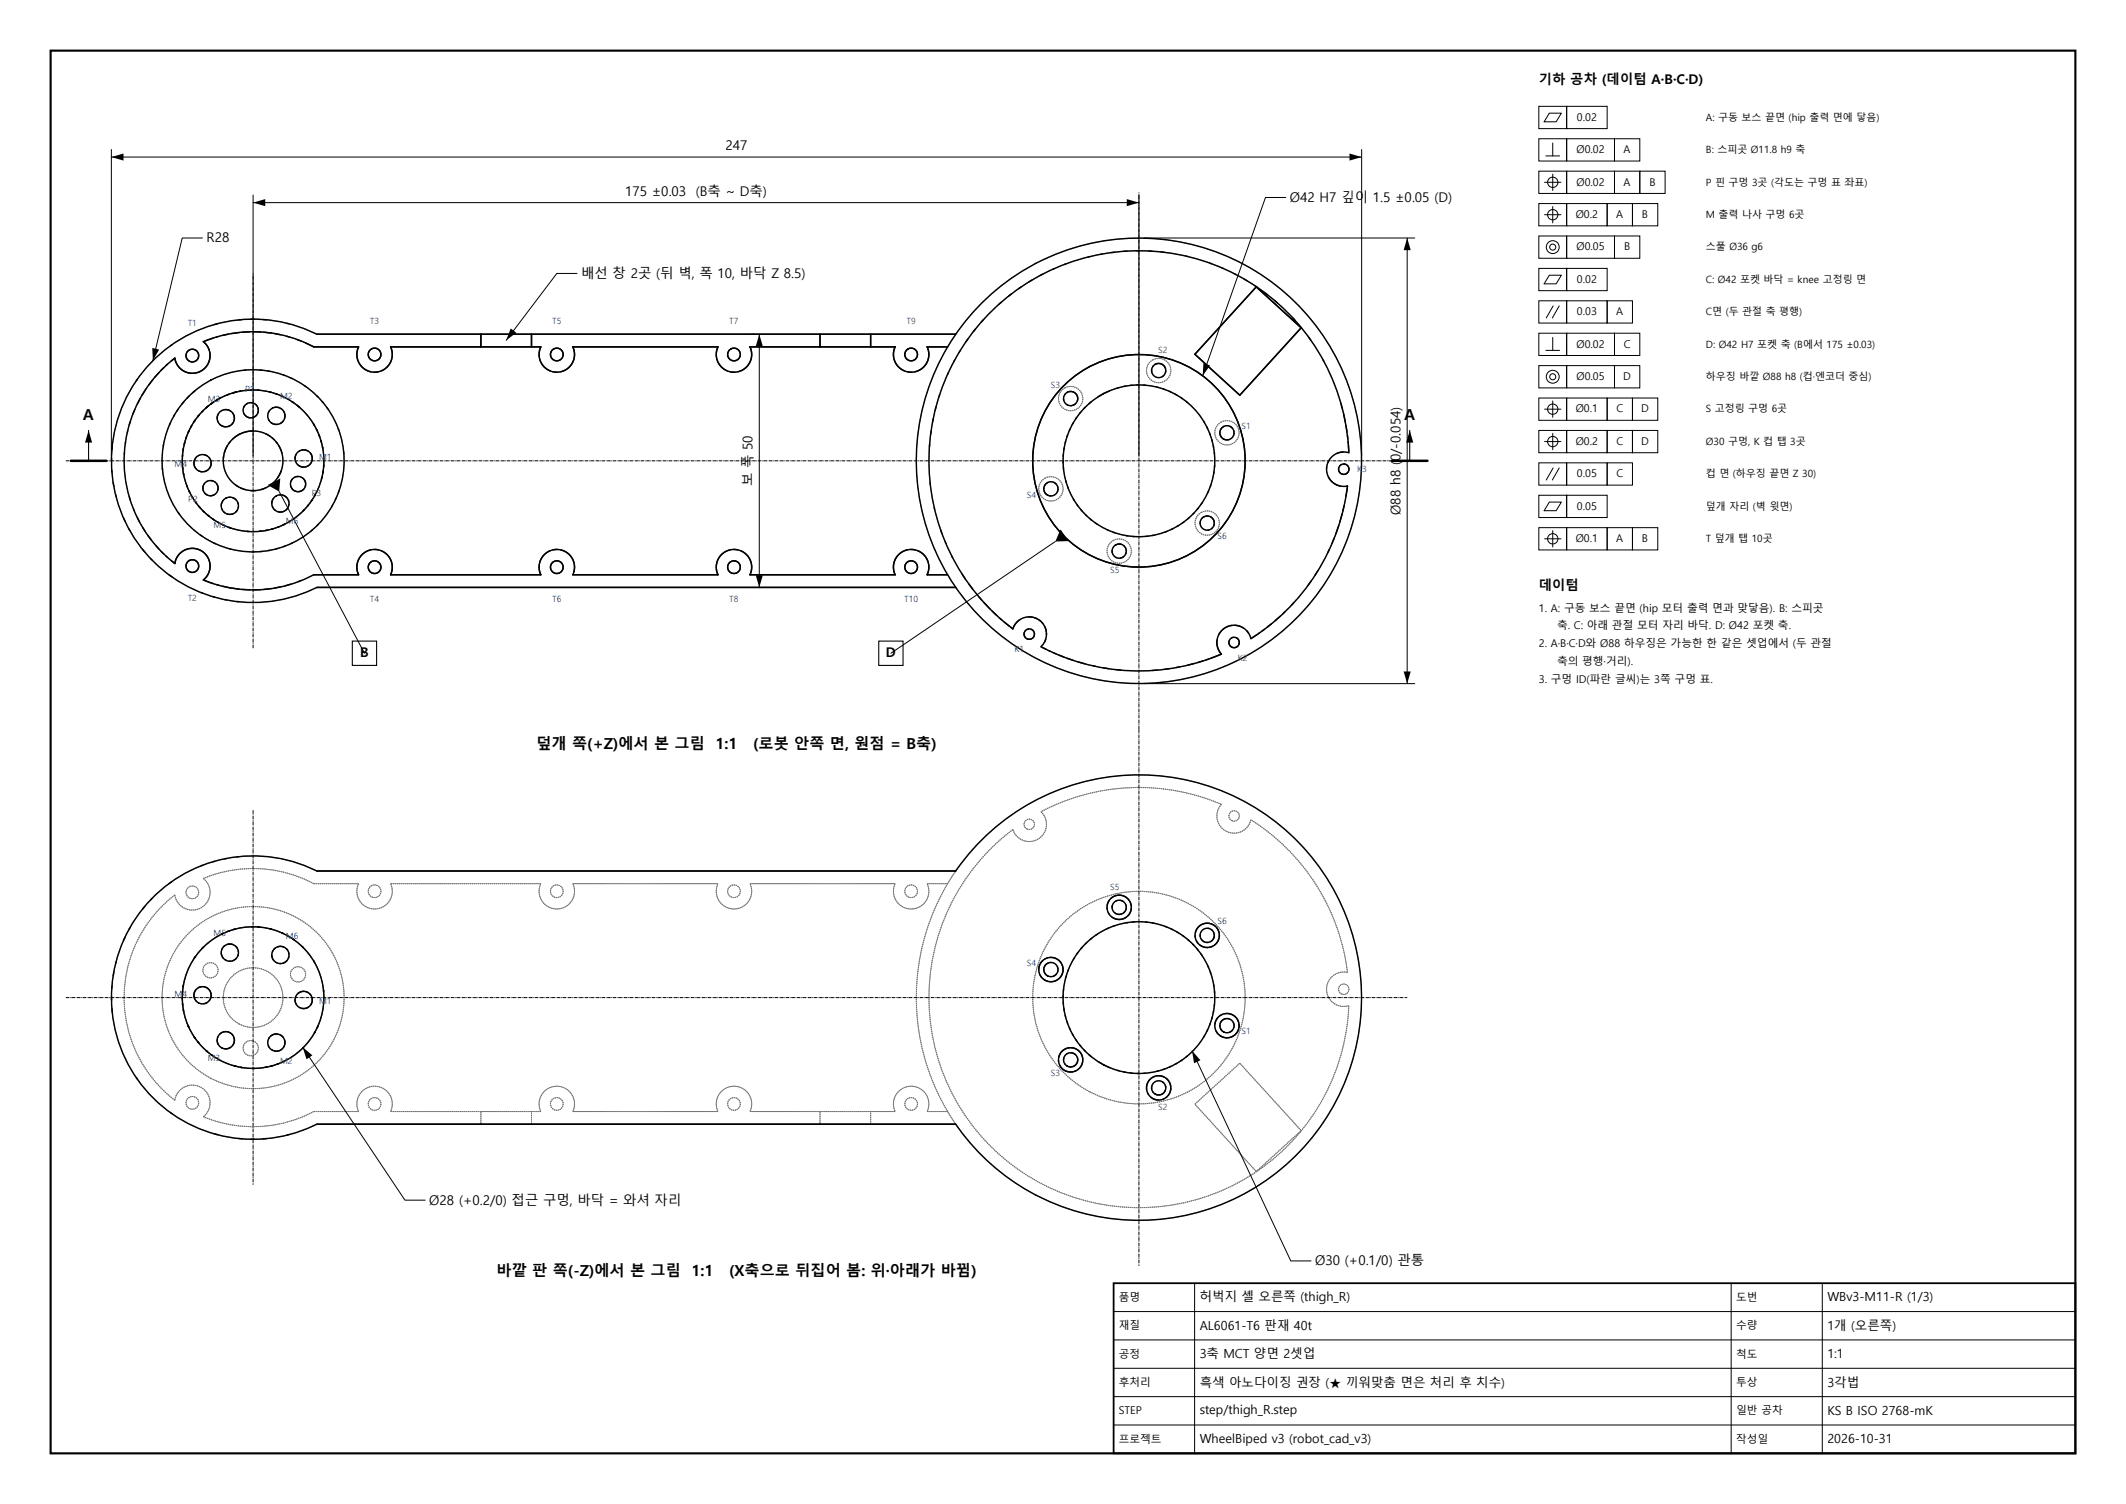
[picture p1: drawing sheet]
<svg xmlns="http://www.w3.org/2000/svg" width="420mm" height="297mm" viewBox="0 0 420 297" stroke-linecap="round" stroke-linejoin="round" font-family="sans-serif">
<defs><g id="words">
<g font-size="3">
<text x="16.4" y="82.9">A</text>
<text x="277.4" y="82.9">A</text>
<text x="106" y="148">덮개 쪽(+Z)에서 본 그림</text>
<text x="141.4" y="148">1:1</text>
<text x="148.8" y="148">(로봇 안쪽 면, 원점 = B축)</text>
<text x="98.1" y="252">바깥 판 쪽(-Z)에서 본 그림</text>
<text x="136.6" y="252">1:1</text>
<text x="144.1" y="252">(X축으로 뒤집어 봄: 위·아래가 바뀜)</text>
</g>
<g font-size="2.6">
<text x="304" y="16.7">기하 공차 (데이텀 A·B·C·D)</text>
<text x="143.3" y="29.7">247</text>
<text x="123.5" y="38.7">175 ±0.03</text>
<text x="137.5" y="38.7">(B축 ~ D축)</text>
<text x="254.8" y="39.9">Ø42 H7 깊이 1.5 ±0.05 (D)</text>
<text x="40.8" y="47.8">R28</text>
<text x="114.8" y="54.9">배선 창 2곳 (뒤 벽, 폭 10, 바닥 Z 8.5)</text>
<text x="148.7" y="96" transform="rotate(-90 148.7 96)">보 폭 50</text>
<text x="276.7" y="101.7" transform="rotate(-90 276.7 101.7)">Ø88 h8 (0/-0.054)</text>
<text x="304" y="116.5">데이텀</text>
<text x="71.2" y="129.8">B</text>
<text x="175" y="129.8">D</text>
<text x="84.8" y="237.9">Ø28 (+0.2/0) 접근 구멍, 바닥 = 와셔 자리</text>
<text x="259.8" y="249.9">Ø30 (+0.1/0) 관통</text>
</g>
<g font-size="2.5">
<text x="237" y="257">허벅지 셸 오른쪽 (thigh_R)</text>
<text x="361" y="256.9">WBv3-M11-R (1/3)</text>
<text x="237" y="262.6">AL6061-T6 판재 40t</text>
<text x="361" y="262.6">1개 (오른쪽)</text>
<text x="237" y="268.2">3축 MCT 양면 2셋업</text>
<text x="361" y="268.1">1:1</text>
<text x="237" y="273.8">흑색 아노다이징 권장 (★ 끼워맞춤 면은 처리 후 치수)</text>
<text x="361" y="273.8">3각법</text>
<text x="237" y="279.3">step/thigh_R.step</text>
<text x="361" y="279.3">KS B ISO 2768-mK</text>
<text x="237" y="284.9">WheelBiped v3 (robot_cad_v3)</text>
<text x="361" y="284.9">2026-10-31</text>
</g>
<g font-size="2.1">
<text x="311.5" y="23.8">0.02</text>
<text x="311.4" y="30.2">Ø0.02</text>
<text x="320.8" y="30.2">A</text>
<text x="311.4" y="36.6">Ø0.02</text>
<text x="320.8" y="36.6">A</text>
<text x="325.8" y="36.6">B</text>
<text x="311.3" y="43">Ø0.2</text>
<text x="319.3" y="43">A</text>
<text x="324.4" y="43">B</text>
<text x="311.4" y="49.4">Ø0.05</text>
<text x="320.8" y="49.4">B</text>
<text x="311.5" y="55.8">0.02</text>
<text x="311.5" y="62.2">0.03</text>
<text x="319.3" y="62.2">A</text>
<text x="311.4" y="68.6">Ø0.02</text>
<text x="320.8" y="68.6">C</text>
<text x="311.4" y="75">Ø0.05</text>
<text x="320.7" y="75">D</text>
<text x="311.3" y="81.4">Ø0.1</text>
<text x="319.3" y="81.4">C</text>
<text x="324.2" y="81.4">D</text>
<text x="311.3" y="87.8">Ø0.2</text>
<text x="319.3" y="87.8">C</text>
<text x="324.2" y="87.8">D</text>
<text x="311.5" y="94.2">0.05</text>
<text x="319.3" y="94.2">C</text>
<text x="311.5" y="100.6">0.05</text>
<text x="311.3" y="107">Ø0.1</text>
<text x="319.3" y="107">A</text>
<text x="324.4" y="107">B</text>
<text x="304" y="120.8">1. A: 구동 보스 끝면 (hip 모터 출력 면과 맞닿음). B: 스피곳</text>
<text x="307.6" y="124.3">축. C: 아래 관절 모터 자리 바닥. D: Ø42 포켓 축.</text>
<text x="304" y="127.8">2. A·B·C·D와 Ø88 하우징은 가능한 한 같은 셋업에서 (두 관절</text>
<text x="307.6" y="131.3">축의 평행·거리).</text>
<text x="304" y="134.8">3. 구멍 ID(파란 글씨)는 3쪽 구멍 표.</text>
<text x="221" y="256.9">품명</text>
<text x="343" y="256.9">도번</text>
<text x="221" y="262.5">재질</text>
<text x="343" y="262.5">수량</text>
<text x="221" y="268.1">공정</text>
<text x="343" y="268.1">척도</text>
<text x="221" y="273.7">후처리</text>
<text x="343" y="273.7">투상</text>
<text x="221" y="279.2">STEP</text>
<text x="343" y="279.3">일반 공차</text>
<text x="221" y="284.9">프로젝트</text>
<text x="343" y="284.9">작성일</text>
</g>
<g font-size="2">
<text x="337" y="23.8">A: 구동 보스 끝면 (hip 출력 면에 닿음)</text>
<text x="337" y="30.3">B: 스피곳 Ø11.8 h9 축</text>
<text x="337" y="36.6">P 핀 구멍 3곳 (각도는 구멍 표 좌표)</text>
<text x="337" y="43.1">M 출력 나사 구멍 6곳</text>
<text x="337" y="49.4">스풀 Ø36 g6</text>
<text x="337" y="55.8">C: Ø42 포켓 바닥 = knee 고정링 면</text>
<text x="337" y="62.3">C면 (두 관절 축 평행)</text>
<text x="337" y="68.7">D: Ø42 H7 포켓 축 (B에서 175 ±0.03)</text>
<text x="337" y="75">하우징 바깥 Ø88 h8 (컵·엔코더 중심)</text>
<text x="337" y="81.4">S 고정링 구멍 6곳</text>
<text x="337" y="87.8">Ø30 구멍, K 컵 탭 3곳</text>
<text x="337" y="94.2">컵 면 (하우징 끝면 Z 30)</text>
<text x="337" y="100.6">덮개 자리 (벽 윗면)</text>
<text x="337" y="107">T 덮개 탭 10곳</text>
</g>
<g font-size="1.7" fill="#1f4e9c">
<text x="37.1" y="64.3">T1</text>
<text x="73.1" y="64.1">T3</text>
<text x="109.1" y="64.1">T5</text>
<text x="144.1" y="64.1">T7</text>
<text x="179.1" y="64.1">T9</text>
<text x="228.8" y="69.8">S2</text>
<text x="48.4" y="77.4">P1</text>
<text x="207.6" y="76.5">S3</text>
<text x="41" y="79.5">M3</text>
<text x="55.3" y="78.8">M2</text>
<text x="245.3" y="84.8">S1</text>
<text x="34.5" y="92.2">M4</text>
<text x="63" y="90.8">M1</text>
<text x="268.1" y="93.3">K3</text>
<text x="37.2" y="99.1">P2</text>
<text x="61.6" y="98">P3</text>
<text x="202.9" y="98.3">S4</text>
<text x="42.2" y="104.2">M5</text>
<text x="56.5" y="103.5">M6</text>
<text x="240.5" y="106.5">S6</text>
<text x="219.3" y="113.2">S5</text>
<text x="37.1" y="118.7">T2</text>
<text x="73.1" y="119">T4</text>
<text x="109.1" y="119">T6</text>
<text x="144.1" y="119">T8</text>
<text x="178.6" y="119">T10</text>
<text x="200.4" y="128.8">K1</text>
<text x="244.5" y="130.6">K2</text>
<text x="219.3" y="175.8">S5</text>
<text x="42.2" y="184.8">M5</text>
<text x="56.5" y="185.5">M6</text>
<text x="240.5" y="182.5">S6</text>
<text x="202.9" y="190.8">S4</text>
<text x="34.5" y="196.8">M4</text>
<text x="63" y="198.2">M1</text>
<text x="41" y="209.5">M3</text>
<text x="245.3" y="204.3">S1</text>
<text x="55.3" y="210.2">M2</text>
<text x="207.6" y="212.5">S3</text>
<text x="228.8" y="219.2">S2</text>
</g>
</g></defs>
<path d="M10 10h400v277h-400z" fill="none" stroke="#000" stroke-width=".42"/>
<g fill="#000">
<path d="M22 31l2.4-.7v1.4zM266.6 30.3l2.4 .7-2.4 .7zM50 40l2.4-.7v1.4zM222.6 39.3l2.4 .7-2.4 .7zM278 47l.7 2.4h-1.4zM30.1 68.7l1.3 .3-1.2 2.2zM100.9 64.9l1.1 .8-2 1.5zM150 66l.7 2.4h-1.4zM237.7 71.7l1.4 .5-1.5 2zM17.5 85l.7 2.4h-1.4zM52.9 95.8l2.5-1.3-.2 2.6zM278.5 85l.7 2.4h-1.4z"/>
<path d="M149.3 113.6h1.4l-.7 2.4zM209.5 104.5l1.6 2.4h-2.6zM277.3 132.6h1.4l-.7 2.4zM59.8 206.8l1.9 1.6-1.1 .8zM235.5 207.5l1.7 1.9-1.3 .6z"/>
</g>
<path d="M17.5 85v6M278.5 85v6M69.6 126.6h4.8v4.8h-4.8zM173.6 126.6h4.8v4.8h-4.8z" fill="none" stroke="#000" stroke-width=".21"/>
<g fill="none" stroke="#000" stroke-width=".2">
<path d="M22 29.5v60.5M22 31h247M50 38.5v51.5M225 38.5v51.5M254 39h-4l-12.4 35.2M269 29.5v60.5M304 21h5.5v4.4h-5.5zM304 27.4h5.5v4.4h-5.5zM304 33.8h5.5v4.4h-5.5zM305.1 36h3.3M305.4 30.8h2.7M306.1 22.3h2.3l-1 1.7h-2.3z"/>
<path d="M306.8 28.2v2.6M306.8 34.4v3.2M309.5 21h8v4.4h-8zM309.5 27.4h9.4v4.4h-9.4zM309.5 33.8h9.4v4.4h-9.4zM318.9 27.4h5v4.4h-5zM318.9 33.8h5v4.4h-5zM323.9 33.8h5v4.4h-5zM40 47h-4l-5.8 24.2M50 40h175M114 54h-4l-10 13.2M226 47h53.5"/>
<path d="M278 47v88M304 40.2h5.5v4.4h-5.5zM304 46.6h5.5v4.4h-5.5zM304 53h5.5v4.4h-5.5zM304 59.4h5.5v4.4h-5.5zM305.1 42.4h3.3M306.1 54.3h2.3l-1 1.8h-2.3zM306.8 40.8v3.2M309.5 40.2h8v4.4h-8zM309.5 46.6h9.4v4.4h-9.4zM309.5 53h8v4.4h-8zM309.5 59.4h8v4.4h-8z"/>
<path d="M317.5 40.2h5v4.4h-5zM317.5 59.4h5v4.4h-5zM318.9 46.6h5v4.4h-5zM322.5 40.2h5v4.4h-5zM148.5 66h.5M150 66v50M304 65.8h5.5v4.4h-5.5zM304 72.2h5.5v4.4h-5.5zM304 78.6h5.5v4.4h-5.5zM305.4 69.2h2.7M306.8 66.6v2.6M306.8 79.2v3.2"/>
<path d="M306.8 60.4l-1.3 2.4M308 60.4l-1.3 2.4M309.5 65.8h9.4v4.4h-9.4zM309.5 72.2h9.4v4.4h-9.4zM309.5 78.6h8v4.4h-8zM317.5 78.6h5v4.4h-5zM318.9 65.8h5v4.4h-5zM318.9 72.2h5v4.4h-5zM322.5 78.6h5v4.4h-5zM55.2 97.1l16.8 31.9M304 85h5.5v4.4h-5.5zM304 91.4h5.5v4.4h-5.5z"/>
<path d="M304 97.8h5.5v4.4h-5.5zM305.1 80.8h3.3M305.1 87.2h3.3M306.1 99.1h2.3l-1 1.8h-2.3zM306.8 85.6v3.2M306.8 92.4l-1.3 2.4M308 92.4l-1.3 2.4M309.5 85h8v4.4h-8zM309.5 91.4h8v4.4h-8zM309.5 97.8h8v4.4h-8zM317.5 85h5v4.4h-5zM317.5 91.4h5v4.4h-5z"/>
<path d="M322.5 85h5v4.4h-5zM148.5 116h.5M208.5 106.9l-32.5 22.1M304 104.2h5.5v4.4h-5.5zM305.1 106.4h3.3M306.8 104.8v3.2M309.5 104.2h8v4.4h-8zM317.5 104.2h5v4.4h-5zM322.5 104.2h5v4.4h-5zM226 135h53.5M59.8 206.8l20.2 30.2h4M235.5 207.5l19.5 41.5h4"/>
<path d="M220 259h190M236 253.4v33.6M342 253.4v33.6M360 253.4v33.6M220 275.8h190M220 270.2h190M220 264.6h190M220 281.4h190"/>
<circle cx="306.7" cy="36" r="1.02"/>
<circle cx="306.7" cy="48.8" r="1.28"/>
<circle cx="306.7" cy="48.8" r=".59"/>
<circle cx="306.7" cy="42.4" r="1.02"/>
<circle cx="306.7" cy="74.4" r="1.28"/>
<circle cx="306.7" cy="74.4" r=".59"/>
<circle cx="306.7" cy="80.8" r="1.02"/>
<circle cx="306.7" cy="87.2" r="1.02"/>
<circle cx="306.7" cy="106.4" r="1.02"/>
</g>
<path d="M220 253.4h190v33.6h-190z" fill="none" stroke="#000" stroke-width=".35"/>
<g fill="none" stroke="#737373" stroke-width=".2" stroke-dasharray=".3 .1" stroke-linecap="butt">
<path d="M197.8 59.7l1.5-1.2M199.8 58.1l1.4-1.1M201.8 56.6l1.5-1M203.9 55.3l1.6-.9M204.6 52a44 44 0 0 1 58.5 17 44 44 0 0 1-14.6 59.2 44 44 0 0 1-59.7-12.2M206 54.1l2-.9M208.3 53l2-.8M210.5 52.1l4.5-1.4M215.3 50.7l2.1-.5M217.7 50.2l1.8-.3M220.2 49.8l1.8-.2M222.6 49.6l1.9-.1"/>
<path d="M225.1 49.5l1.8 .1M227.6 49.6l1.8 .2M230 49.8l4.3 .8M234.6 50.6l4.4 1.4M239.3 52.1l2.1 .8M241.6 53l2.3 1.1M244.1 54.2l1.7 .9M246.3 55.4l1.6 1M248.4 56.7l1.5 1.1M250.4 58.2l1.4 1.2M252.3 59.8l3.1 3M27.1 74.9l.4-.6a28.5 28.5 0 0 1 6.2-6"/>
<path d="M27.7 78.7l.3-.6M28.8 76.8l.6-.8M30.1 75l.4-.5M31.4 73.6l.5-.5M32.3 72.6l.5-.5M33.1 71.9l.8-.6M34 68.1l.5-.4a28.5 28.5 0 0 1 7.9-3.6M36.3 79.4l.6-.7M36.8 69.8l.1-.3M37.2 69.2l.2-.1M37.4 78.2l.6-.6M38.5 77.2l1.8-1.4 1.3-.7"/>
<path d="M41.3 69.2l.1 .3M41.6 75.1a18.1 18.1 0 0 1 6.6-2M41.7 79.7l-.7 .6M41.7 79.7l-.5 .4M42.1 66.7l.7-.1M42.2 79.4l.5-.3M42.7 79.1l-.5 .3M43 63.9l4.1-.7M43.1 66.5l.9-.3M43.5 78.6l-1.6 1M43.5 78.6l1.4-.6M44.9 78l-1.4 .6"/>
<path d="M45.1 66l.6-.1M45.2 77.9l.8-.3M46 77.6l-.8 .3M46.3 77.5l-2.8 1.1M46.6 77.4l.6-.1M47.2 77.3l-.6 .1M47.2 65.7l.6-.1M47.5 77.2l.9-.1M47.8 63.1l1.8-.1M48.4 77.1l-.9 .1M48.5 73.1h2.9M48.7 77.1l1-.1"/>
<path d="M48.8 79.7l.5-.2M49.4 65.5h.6M49.7 77l-1 .1M49.7 79.5l.7 .3M50 77h.9M50.2 63l1.8 .1M50.6 80l.1 .1M50.9 77h-.9M51.2 77.1l2.1 .3M51.5 65.6h.6M51.7 73.1l1.2 .2M52.7 63.1l4.1 .8"/>
<path d="M53.2 73.3l2.8 .7M53.3 77.4l-2.1-.3M53.6 77.5l.9 .2M53.6 65.8l.6 .1M54.5 77.7l-.9-.2M54.7 77.8l.9 .4M55.4 66.1l1.2 .3M55.6 78.2l-.9-.4M55.9 78.3l1.8 1M56.3 74.1l1.1 .5M57.1 63.9l3.3 1.1 2.2 1M57.2 66.6l1.4 .4"/>
<path d="M57.7 74.7l2.4 1.5M57.7 79.3l-1.8-1M58 79.5l.7 .6M59.5 67.4l.8 .3M60.4 76.3l2.2 1.8M62.8 78.4l.8 .9M63.8 79.5l.8 1M72.9 69.4v-.1M73.2 69l.2-.1M73.9 73.5l-.6-.1M74.9 70.8l-.1 .1M75.3 73.2l-.6 .2"/>
<path d="M77.5 70.5l-.1 .3M106.6 70.8l-.1-.3M108.8 69.6v-.1M108.9 69.4v-.1M109.2 69l.2-.1M109.3 73.4l-.6-.2M110.7 73.4l-.6 .1M141.6 70.8l-.1-.3M143.8 69.5l.1-.2M144.2 69.1l.2-.2M144.2 71v-.1M144.3 73.4l-.6-.2"/>
<path d="M145.7 73.4l-.6 .1M145.9 70.8l-.1 .1M176.6 70.8l-.1-.3M179.3 73.4l-.6-.2M179.4 68.9l.2-.1M180.7 73.4l-.6 .1M185.6 78l1.6-4.1M187.2 68.5l1.6-2.5M187.2 68.5a44.1 44.1 0 0 0 0 45M187.3 73.7l1.1-2.3M188.6 71.2l.9-1.6M188.8 66l2.9-3.7 3.3-3.4 2.5-2.2 3-2.3 4.1-2.4"/>
<path d="M189.7 69.3l1.1-1.8M191.2 67l1.1-1.5M192.7 65l1.2-1.4M194.3 63.1l3.1-3M210.1 78.8l.2-.8M210.4 76.6a2.4 2.4 0 0 0-.2 4.1 2.4 2.4 0 0 0 3.7-1.8 2.4 2.4 0 0 0-3.3-2.4l-.2 .1M210.4 77.9l.4-.4M210.8 79.9l-.4-.3-.3-.6M210.9 77.5l.3-.2M211.7 77.3l.2 .1M212 77.4l.2 .1M212.2 79.9l-.2 .1"/>
<path d="M212.4 77.6l.1 .2M212.4 79.8l-.1 .1M212.8 79.1l-.3 .6M215.1 79.8l-.7 .6M216.9 78.4l-1.3 .9M220.8 76.6l-1.6 .6M222 76.3l-.9 .2M223.3 76.1l-.9 .1M224.6 76l-.9 .1M225.9 76h-.9M227.5 73l.2-.6M227.5 73.4v-.2"/>
<path d="M227.8 71a2.4 2.4 0 0 0-.2 4.2 2.4 2.4 0 0 0 3.7-1.8 2.4 2.4 0 0 0-3.3-2.4h-.2M227.8 72.3l.3-.3M228.3 71.9h.1M228.5 71.8h.1M228.5 76.4l-2.2-.3M228.8 71.8h.3M229.4 71.9h.1M229.7 74.4a1.4 1.4 0 0 1-2.2-.9M229.7 72.1h.1M229.8 76.8l-1-.3M230.1 72.4v.1M230.2 72.7l.1 .5"/>
<path d="M230.2 73.6l-.4 .6M231 77.3l-.9-.4M232.2 77.8l-.9-.4M233.3 78.5l-.8-.5M234.3 79.3l-.7-.6M255.8 63.2l2.8 3.4M258.9 67.1l2.5 4M261.5 71.3l1.5 3.1 1.9 5.2M22 90.5l.1-1.8M22.1 92.9l-.1-1.7M22.2 88.1v-.4a28.2 28.2 0 0 1 4.7-12.5M22.4 95.3l-.3-2"/>
<path d="M22.8 97.7l-.3-1.7M24.6 89.4l.2-1.8M24.8 87.2l.3-1.8M25.2 85.1l.3-1.2M25.5 98.1l-.6-2.7-.3-2.2v-3.5M25.7 83.3l.5-1.5M26.6 80.9l.5-1.1M32.1 92.5l-.1-2.2 .3-2.2M32.3 87.8l.5-2.2 .7-1.7M33.6 83.6l.7-1.4M34.5 81.9l.5-.8M35.2 80.9l.7-1.1"/>
<path d="M36 91v-.9M36 91.3l.1 1M36 90.1v.9M36.1 89.8l.1-.9M36.1 92.3l-.1-1M36.1 92.6l.1 .9M36.2 88.9l-.1 .9M36.2 88.6l.2-.9M36.2 93.5l-.1-.9M36.3 93.8l.6 2M36.4 87.7l-.2 .9M36.5 87.4l.2-.9"/>
<path d="M36.7 86.5l-.2 .9M36.8 86.3l.4-.9M36.9 95.8l-.6-2M37 96.1l.3 .8M37.2 85.4a14 14 0 0 0 10.1 19.3 14 14 0 0 0 16.7-14 14 14 0 0 0-17.4-13.3M37.2 85.4l-.4 .9M37.3 85.1l.4-.8M37.3 96.9l-.3-.8M37.5 97.2l.4 .8M37.7 84.3l-.4 .8M37.9 84l.4-.7M37.9 98l-.4-.8"/>
<path d="M38.1 98.3l.5 .8M38.3 83.3l-1 1.8M38.3 83.3l-.4 .7M38.4 91l-.1 .2M38.5 92.3l.1 .1M38.5 83l.6-.7M38.6 99.1l-.5-.8M38.7 90.4l-.2 .3M38.7 92.5l.5 .5M38.7 99.3l.6 .7M39.1 82.3l-.6 .7M39.2 90l-.4 .3"/>
<path d="M39.3 82l.6-.6M39.4 93l.1 .1M39.6 93.1l.2 .1M39.9 81.4l-.6 .6M39.9 93.2l.5-.1M40.1 81.1l.6-.6M40.1 96.5v-.3M40.1 95.9l.1-.2M40.2 96.9l-.1-.3M40.3 95.6l.6-.5M40.4 89.8h-.6l-.6 .2M40.5 97.4l-.3-.4"/>
<path d="M40.7 80.5l-1.4 1.5M40.7 80.5l-.6 .6M40.8 90l-.1-.1M40.9 95.1l.7-.2M40.9 92.9l.1-.1M41.2 92.7l.2-.2M41.2 80.1l.5-.4M41.4 90.4l-.5-.4M41.4 97.9l-.5-.2M41.6 90.8l-.2-.3M41.6 92.1v-.1M41.7 91.8v-.1"/>
<path d="M41.7 91.2l-.1-.3M41.7 91.5v-.1M41.8 97.9h-.1M42 95l.4 .1M42.5 95.2l.3 .3M42.9 82.7l.1 .4M42.9 82.2v.2M43 81.9v.2M43 83.2l.5 .6M43 96.7l-.2 .6-.4 .4M43.6 83.9l.1 .1M43.7 99.8l.1 .7"/>
<path d="M43.7 99.5v.2M43.8 81.1l-.7 .7M43.8 84.1l.2 .1M44 99l-.2 .2M44.2 90l.1-.5M44.2 80.9l-.4 .2M44.6 98.4l-.5 .5M44.7 84.3l.3-.1M44.9 88.1l.3-.5M45 80.9h-.2M45.1 84.2l.2-.1M45.3 98.2l-.7 .2"/>
<path d="M45.5 87.2l.5-.5M45.5 84l.3-.2M45.9 98.3l-.4-.1M45.9 81.5l-.4-.4M46 83.5l.2-.4M46.1 81.8l-.1-.1M46.2 98.4l-.1-.1M46.2 86.5l.2-.2M46.2 82.1v-.2M46.4 98.5l-.1-.1M46.6 95.8a5.9 5.9 0 0 1-2.5-5.3M47 99.2l-.3-.5"/>
<path d="M47.5 96.3l-.4-.2M47.7 85.6l.3-.1M48.2 80.3l.1-.1M48.2 81.7l-.2-.6 .1-.7M48.2 85.4l.3-.1M48.3 80.1l.4-.4M48.5 82.1l-.2-.2M49 82.4l-.3-.1M49.5 85.1h.2M49.5 96.9l-1-.2M49.7 82.5h-.4M50 85.1l1.3 .1 1.2 .5"/>
<path d="M50.8 80.2l.2 .4M50.9 81.6l-.2 .3M51.5 96.7l-1 .2M53 81.5l-.1 .7 .2 .7M53.2 83l.4 .5M53.4 86.2l.4 .3M53.7 99.3l.1 .8M53.7 99.1v.1M53.8 80.6l-.6 .6M54 98.5l-.2 .3M54.2 86.8l.3 .4M54.2 80.5l-.4 .1"/>
<path d="M54.5 83.8h.2M54.6 97.9l-.6 .5M54.8 87.6l.3 .4M54.8 83.8l.6-.2M54.8 94.4l-1 1.1-1.3 .8M55.1 93.9l-.1 .3M55.3 97.7l-.7 .2M55.5 80.7l-.3-.2M55.5 89l.1 .2M55.7 89.5l.2 1.7-.4 1.8M55.9 97.8l-.4-.1M55.9 83.1l.3-.5"/>
<path d="M56 81.2l-.4-.4M56.2 97.9l-.2-.1M56.3 81.7l-.1-.2M56.3 82v-.1M56.4 98.1l-.1-.1M57 98.8l-.4-.5M57.1 99.6v-.6M57.4 95.9l.1-.9M57.8 94.6l.4-.3M57.8 96.6l-.1-.1M58.2 94.3l.4-.2M58.3 90.6l.1 .5"/>
<path d="M58.3 90.2v.1M58.4 89.9v.1M58.4 91.2l.4 .6M58.6 97.1l-.2-.1M58.7 80.1l-.7-.6M58.9 94.1l.8 .2M59 97.1h-.3M59 91.9l.1 .1M59.2 80.5l1.3 1.2 1.4 2M59.2 89l-.7 .8M59.2 92l.1 .1M59.6 88.9l-.4 .1"/>
<path d="M59.7 96.9h-.1M59.8 94.4l.2 .2M60.1 92.2h.3M60.2 94.9l.1 .1M60.3 95.1v.2M60.3 96l-.3 .6M60.4 88.9l-.2-.1M60.4 95.5v.3M60.5 92.2l.1-.1M60.7 100l-.6 .6M60.9 92l.2-.2M60.9 99.7l.6-.7"/>
<path d="M61.3 89.5l-.4-.4M61.4 91.4l.2-.4M61.5 99l-.6 .7M61.5 89.7l-.1-.1M61.6 90v-.1M61.7 98.7l.4-.7M61.9 83.7l-1.4-2-1.3-1.2M62.1 84l.4 .8M62.1 98l-.4 .7M62.3 97.7l.6-1.4 .6-1.7M62.5 84.8l-.4-.8M62.7 85.1l.3 .8"/>
<path d="M63 85.9l-.3-.8M63.1 86.2l.3 .8M63.4 87l-.3-.8M63.5 87.3l.2 .9M63.5 94.6l-.6 1.7-.6 1.4M63.6 94.3l.2-.9M63.7 88.2l-.2-.9M63.8 88.5l.2 1.9v1.5M63.8 93.4l-.2 .9M63.8 93.1l.1-.9M63.9 92.2l-.1 .9M64 91.9v-1.5l-.2-1.9"/>
<path d="M64.8 80.8l1.1 1.8 .9 2.1M66.3 98.7l-.6 1.1M66.9 97.3l-.5 1.1M66.9 84.9l.7 2.2 .3 2.1M67.9 89.5a17.3 17.3 0 0 1-.9 7.5M183.7 87.7l.1-1.9M183.8 95.4l-.3-3.7 .1-3.4M183.9 85.2l.3-1.8M184.3 82.8l.5-1.9M184.9 80.3l.6-2M206.2 96.4l.1-.4M206.3 97l-.1-.4"/>
<path d="M206.4 95.9v-.1M206.5 94.4a2.4 2.4 0 0 0-.2 4.1 2.4 2.4 0 0 0 3.7-1.7 2.4 2.4 0 0 0-3.3-2.5l-.2 .1M206.7 95.5l.2-.1M206.7 97.6l-.1-.1M207 95.3l.5-.2 .6 .1M207 97.8l-.1-.1M207.4 97.9l-.3-.1M208.6 95.6l.3 .5M208.9 97.1l-.5 .6-.8 .2M209 96.2v.4M209 96.7l-.1 .3M210 91.4l.1 .9"/>
<path d="M210 90.1v.9M210.1 92.7l.4 2.2M210.2 88.8l-.1 .9M210.4 87.5l-.2 .9M210.6 95.2l.3 1M210.8 86.2l-.3 1M211 96.5l1 2M211.3 85l-.4 .9M211.6 80.1l-.7-.1M211.8 83.8l-.4 .9M211.9 80l-.2 .1M212.2 98.8l.5 .8"/>
<path d="M212.5 82.7l-.5 .8M212.9 99.9l.6 .8M213.3 81.7l-.6 .7M214.1 80.7l-.6 .7M237.5 99.3l1.1-2M237.8 83.2l-1.8-2.4-1.4-1.3M238.4 84.3l-.4-.8M238.7 97l.4-.9M239 85.5l-.4-.9M239.2 95.8l.6-2.2M239.4 86.8l-.3-1M239.7 88l-.2-.9"/>
<path d="M239.8 93.2l.1-.9M239.9 89.3l-.1-.9M240 91.9l-.1-2.2M241 85.3l.1-.4M241.1 85.9l-.1-.4M241.1 84.8l.1-.1M241.3 83.3a2.4 2.4 0 0 0-.3 4.2 2.4 2.4 0 0 0 3.8-1.8 2.4 2.4 0 0 0-3.3-2.5l-.2 .1M241.4 84.4l.2-.1M241.5 86.6l-.1-.2M241.7 84.2l.6-.1 .6 .1M242.5 86.9h-.3M242.7 86.8l-.1 .1"/>
<path d="M243.4 84.5l.3 .5M243.7 86l-.4 .5-.5 .3M243.8 85.2v.3M243.8 85.6l-.1 .3M262.1 92.2l.2-.8M262.4 91.1a3.4 3.4 0 0 1 1.8-1.6M262.5 94.2l-.4-.8v-.9M263 95l-.2-.3M263.4 95.4l-.2-.2M264.4 92.6l.1-.2M264.5 92.3l.2-.3M264.5 93l-.1-.3"/>
<path d="M264.6 93.2l-.1-.2M264.7 92l.3-.3M264.8 93.4l-.1-.1M265 91.7l.4-.1M265 93.6l-.2-.1M265.2 80.8l.2 1M265.3 89.3l1.2 .1M265.3 93.7l-.1-.1M265.5 91.6h.1M265.7 93.7h-.2M265.8 83.4l.1 .7M265.9 98l-.4 1.9"/>
<path d="M265.9 91.7l.3 .2M266.1 85.3l.1 .6M266.1 96.5v.3M266.2 93.4l-.1 .1M266.2 96h-1.5M266.3 86.6v.6M266.3 92.1l.1 .2M266.4 87.6v.3M266.4 93v.1M266.5 89.1v.3M266.5 92.5v.1M266.5 92.7v.1"/>
<path d="M24.4 102.3l-1.1-2.9-.4-1.4M25.5 104.5l-.8-1.6M26.4 100.5l-.7-1.8M27.1 102.2l-.6-1.4M28.2 108.5l-1.9-2.5-.7-1.2M28.2 104.1l-.6-1M29.2 105.7l-.5-.8M29.8 110.3l-1.2-1.3M30.8 107.7l-.8-1M31.9 108.9l-.5-.5M32.8 109.9l-.5-.5M33.4 113.5l-2.4-2-1-.9"/>
<path d="M33.9 110.7l-.8-.6M35.2 101.2a18 18 0 0 1-3.1-8.4M37.4 110.7l.2-.1M38.1 110.5h.1M38.3 110.6h.1M39.3 100l-.6-.7M39.5 100.3l.6 .6M39.6 105.7a18 18 0 0 1-4.2-4.2M39.7 117l-.3-.1a27 27 0 0 1-5.4-3M40.1 100.9l-.6-.6M40.4 101.1l.6 .6M40.5 114.7l-.3-.2"/>
<path d="M41 101.7l-.6-.6M41.3 101.9l.7 .6M42 102.5l-.7-.6M42 117.8l-1.9-.6M42.3 102.7l.7 .4M42.3 107.3l-2.4-1.5M42.8 115.4l-.6-.1M43 103.1l-.7-.4M43.3 103.3l.8 .4M43.9 100.7l.3 .3M44 115.8l-.6-.2M44.1 103.7l-.8-.4"/>
<path d="M44.4 101.2l.5 .3M44.4 118.4l-2-.5M44.4 103.8l.9 .4M45.2 101.6h.1M45.2 108.3l-2.6-.9M45.3 104.2l-.9-.4M45.5 101.6h.1M45.5 104.3l1.5 .4 1.8 .2M45.8 101.5h.1M46.1 101.5l.5-.4M46.8 118.8l-2.1-.3M46.8 100.8l.3-.6"/>
<path d="M47.1 100.1v-.6M47.8 116.4l-.6-.1M48.8 104.9l-1.8-.2-1.5-.4M49.1 105l2.2-.1M49.9 109l-2.2-.1-2.2-.5M50 116.5h-.6M51.3 104.9l-2.2 .1M51.5 108.9l-1.3 .1M51.6 104.9l.9-.1M52.1 116.4h-.6M52.5 104.8l-.9 .1M52.8 104.7l.9-.2"/>
<path d="M53 108.7l-1.2 .2M53.7 104.5l-.9 .2M53.9 100.2l.2 .4M54 104.4l.8-.3M54.2 116.1l-.6 .1M54.4 100.8l.5 .2M54.6 108.4l-1.3 .3M54.8 104.1l-.8 .3M55.1 104l.8-.3M55.2 101.1h.1M55.5 101.1h.1M55.8 101.1l.1-.1"/>
<path d="M55.9 103.7l-.8 .3M56.1 107.9l-1.2 .4M56.1 101l.4-.3M56.2 103.5l.8-.4M56.3 115.7l-.9 .2M56.8 100.3l.3-.5M57 103.1l-.8 .4M57.3 102.9l1.3-.8 1.3-1.2M57.5 107.3l-1.2 .5M58.9 114.9l-1.4 .5M59.9 100.9l-1.3 1.2-1.3 .8M60.1 100.6l.6-.6"/>
<path d="M61.5 104.8l-1.8 1.4-1.9 1M62 113.5l-2.5 1.1M62.6 116l-1.9 .9a28 28 0 0 1-13.6 1.9M62.6 103.8l-.9 .8M65.5 100.1l-1.2 1.8-1.4 1.7M73.3 108.6l.6-.1M73.4 110.9l.2-.1M74.2 110.8h.2M74.7 108.6l.6 .2M74.8 111.1l.1 .1M75.2 111.7v.2M75.2 112.3v.1"/>
<path d="M75.2 112.1v.1M77.4 111.2l.1 .3M106.5 111.5l.1-.3M107.5 109.6l.2-.2M108.7 108.8l.6-.2M109 112.8l-.1-.1M109.4 110.9l.2-.1M110.1 108.5l.6 .1M110.2 110.8h.2M110.7 113.1h-.1M111.2 111.5v.2M113.4 112.9l-.2 .6"/>
<path d="M113.4 111.2l.1 .3M144.3 108.6l.6-.1M144.4 110.9l.2-.1M145.1 110.8h.1M145.3 110.8h.1M145.7 110.9l.1 .1M145.7 108.6l.6 .2M145.8 111.1l.2 .1M146.2 112.2v.2M148.4 111.2l.1 .3M178.8 112.3v-.2M178.8 111.6v-.1"/>
<path d="M178.9 111.4v-.1M179.2 111l.2-.1M179.3 108.6l.6-.1M180.7 108.6l.6 .2M180.9 112.8l-.1 .1M183.4 111.2l.1 .3M184.6 100.3l-.8-4.6M185.9 104.7l-1.3-4.1M186.7 107l-.6-1.7M188 109.8l-1.1-2.5M188.8 116l-1.6-2.5M190 113.3l-1.8-3.2"/>
<path d="M191.4 115.4l-.7-1M193.3 117.8l-1.1-1.4M194.4 119l-.5-.5M213.8 100.9l.6 .7M214.7 101.9l.7 .6M215.7 102.7l.7 .6M216.7 103.5l2 1.1M219 104.7l.9 .4M219.7 108.8l.2-.6 .4-.6M219.7 109v-.1M220 106.7a2.4 2.4 0 0 0-.2 4.1 2.4 2.4 0 0 0 3.7-1.7 2.4 2.4 0 0 0-3.3-2.5l-.2 .1M220.2 105.2l2.2 .6"/>
<path d="M220.4 107.6l.4-.1M220.5 110.1l-.5-.4-.3-.6M221 107.4h.2M221.3 107.4l.1 .1M221.4 110.2l-.8-.1M221.5 107.5l.5 .3M222.1 107.9l.2 .3M222.4 108.3l.1 .3M222.4 109.4l-.5 .6M222.5 108.8v.3M222.8 105.8l.9 .1M224.1 106l2.2-.1"/>
<path d="M226.7 105.9l.9-.1M228 105.7l2.2-.6M230.5 105l.9-.4M231.7 104.4l.8-.4M232.8 103.8l.8-.5M233.9 103.1l.8-.6M234.9 102.2l.7-.6M235.9 101.3l.6-.7M236.7 100.3l.6-.7M237.1 103.1l.4-.8M237.4 101.2a2.4 2.4 0 0 0-.3 4.1 2.4 2.4 0 0 0 3.8-1.8 2.4 2.4 0 0 0-3.3-2.4l-.2 .1M237.5 102.3l.2-.2"/>
<path d="M237.8 102.1l.5-.2M238.7 101.9l.4 .1M238.7 104.7a1.4 1.4 0 0 1-1.6-1.3M239.4 102.3l.2 .1M239.4 104.3l-.6 .4M239.7 102.5v.1M239.8 102.8v.1M239.8 103.8l-.3 .4M239.9 103v.1M239.9 103.2v.3M255.1 119.5l-1.2 1.3M258.4 115.6l-2.8 3.4"/>
<path d="M259.8 113.6l-.8 1.2M262.3 109.1l-2 3.7M263.2 107.3l-.6 1.2M263.9 105.4l-.3 .9M264.7 103.1l-.2 .6M265.3 100.9l-.2 .6M196 120.7l-.4-.5M197.4 122l-.5-.4M198.4 122.9l-.5-.5M199.6 123.9l-.2-.2M200.1 124.2l.1-.3M201.5 122.4l.8-.4 .9-.2"/>
<path d="M202.3 125.1v-.1M202.4 124.9l.1-.3M202.6 124.5l.3-.2M202.8 126.1l-.2-.2M202.9 124.3l.2-.1M203 126.2h-.1M203.2 124.2l.5 .1M203.3 126.2h-.2M203.9 126.1l-.2 .1M204.1 121.9l.2 .1M204.2 125.8l-.1 .1M204.2 124.7l.1 .3"/>
<path d="M204.4 125.3l-.1 .2M204.4 125.2v.1M204.9 122.2l.3 .1M205.6 122.7l.2 .2M205.9 127.9l-.3-.2M206 123.1l.3 .5M206.4 126.8l-.8 .9M206.7 124.8v.3M206.7 125.4l-.1 .8M207.2 128.5l-.5-.3M208 128.9l-.5-.3M209.2 129.4l-.6-.3"/>
<path d="M210.8 130l-.6-.2M213 130.7l-.9-.3M216 131.5l-1.7-.4M218 131.9l-1.7-.3M220.4 132.2l-1.4-.1M227.6 132.4l-3.1 .1-3.1-.2M230 132.2l-1.4 .1M232.4 131.8l-1.4 .2M234.7 131.3l-1.7 .4M236.6 130.8l-.6 .2M238.2 130.3l-.6 .2M239.1 130l-.3 .1"/>
<path d="M240.4 126.4l.4-1.1M241.3 124.6l.2-.2M241.3 129.2l-.2-.3M242 124l.2-.1M242.8 123.6h.3M242.8 127.1v-.1M242.8 126.6l.5-.6M243.3 127.7l-.2-.1M243.3 126l.3-.1M243.3 123.5h.6M243.5 127.8h-.1M243.7 125.9h.5"/>
<path d="M243.8 127.9h-.2M244 127.9h-.1M244.3 127.8h-.2M244.7 126.4l.1 .2M244.7 127.3l-.1 .3M244.8 127v.1M244.8 126.8v.1M245.1 123.7l.3 .1M245.6 124l.7 .6M246.7 125l.4 1.1M247.4 125.9l-.3 .2M248.6 125.2l-.3 .1"/>
<path d="M249.3 124.6l-.5 .4M250.3 123.9l-.5 .4M251.9 122.6l-.7 .6M253.4 121.2l-.5 .5M241.3 158.8l-5-1.7-4.6-1.1-4.8-.5-4.1 .1-3.1 .2-4.7 .9-4.5 1.4-4.9 2.2M241.3 158.8a3.4 3.4 0 0 0 .9 5.3 3.4 3.4 0 0 0 4.9-2.2M28.6 179l1.2-1.3M30 177.4l1-.9 2.4-2M34 174.1l.5-.4a25.2 25.2 0 0 1 5.2-2.7M34.5 176.7a25.5 25.5 0 0 0 0 40.6M34.5 176.7a3.5 3.5 0 0 0 5.3 2.5 3.5 3.5 0 0 0 .4-5.7M37.4 177.3a1.25 1.25 0 0 0 1.8-1.1 1.25 1.25 0 0 0-1.8-1.1 1.25 1.25 0 0 0-.1 2.2h.1"/>
<path d="M40.1 170.8l1.9-.6M40.2 173.5a3.5 3.5 0 0 1-.5 5.7 3.5 3.5 0 0 1-5.2-2.5M42.4 170.1l2-.5M44.7 169.5l2.1-.3M47.1 169.2l1.1-.1a28.2 28.2 0 0 1 14.4 2.9M62 174.5l-1.9-.9-3.5-1.2-2.7-.6-2.1-.2-2.1-.1-4.3 .4-3 .7-2.2 .9M62 174.5h8.8M70.8 174.5h-8.8M70.8 174.5a3.5 3.5 0 0 0 3.2 5 3.5 3.5 0 0 0 3.2-5M73.4 177.1a1.25 1.25 0 0 0 1.8-1.1 1.25 1.25 0 0 0-1.8-1.1 1.25 1.25 0 0 0-.1 2.2h.1M77.2 174.5a3.5 3.5 0 0 1-3.2 5 3.5 3.5 0 0 1-3.2-5M77.2 174.5h29.6"/>
<path d="M106.8 174.5h-29.6M106.8 174.5a3.5 3.5 0 0 0 3.2 5 3.5 3.5 0 0 0 3.2-5M109.4 177.1a1.25 1.25 0 0 0 1.8-1.1 1.25 1.25 0 0 0-1.8-1.1 1.25 1.25 0 0 0-.1 2.2h.1M113.2 174.5a3.5 3.5 0 0 1-3.2 5 3.5 3.5 0 0 1-3.2-5M113.2 174.5h28.6M141.8 174.5h-28.6M141.8 174.5a3.5 3.5 0 0 0 3.2 5 3.5 3.5 0 0 0 3.2-5M144.4 177.1a1.25 1.25 0 0 0 1.8-1.1 1.25 1.25 0 0 0-1.8-1.1 1.25 1.25 0 0 0-.1 2.2h.1M148.2 174.5a3.5 3.5 0 0 1-3.2 5 3.5 3.5 0 0 1-3.2-5M148.2 174.5h28.6M176.8 174.5h-28.6M176.8 174.5a3.5 3.5 0 0 0 3.2 5 3.5 3.5 0 0 0 3.2-5"/>
<path d="M179.4 177.1a1.25 1.25 0 0 0 1.8-1.1 1.25 1.25 0 0 0-1.8-1.1 1.25 1.25 0 0 0-.1 2.2h.1M183.2 174.5a3.5 3.5 0 0 1-3.2 5 3.5 3.5 0 0 1-3.2-5M183.2 174.5h4M187.2 174.5h-4M188.8 172l-1.6 2.5M200.1 163.8a3.4 3.4 0 0 0 5.1 1.9 3.4 3.4 0 0 0 .4-5.4M200.1 163.8a41.5 41.5 0 0 0 5.6 69.9 41.5 41.5 0 0 0 60.8-35.1M202.9 163.7a1.02 1.02 0 0 0 1.5-.9 1.02 1.02 0 0 0-1.6-.9 1.02 1.02 0 0 0 0 1.7l.1 .1M205.6 160.3a3.4 3.4 0 0 1-.4 5.4 3.4 3.4 0 0 1-5.1-1.9M218.7 179.3v-.4M219.2 177.7l.3-.3M219.7 179.2l.2 .6 .4 .6"/>
<path d="M219.7 179v.1M220.5 177.9l-.5 .4-.3 .6M220.6 176.8h.2M221.2 176.8h.2M221.4 177.8l-.8 .1M221.6 176.8l.2 .1M222.4 179.7l.1-.3M222.4 178.6l-.5-.6M222.5 179.2v-.3M222.6 177.3l.1 .1M222.9 177.6l.1 .1M223.1 177.9l.1 .2"/>
<path d="M223.4 179.7v.2M223.5 178.9v.4M243.3 162a1.02 1.02 0 0 0 1.5-.9 1.02 1.02 0 0 0-1.5-.9 1.02 1.02 0 0 0-.1 1.8h.1M247.1 161.9a3.4 3.4 0 0 1-4.9 2.2 3.4 3.4 0 0 1-.9-5.3M22 196.8l.1-1.7M22.1 199.3l-.1-1.8M22.1 194.7l.3-2M22.5 192l.3-1.7M22.9 190l.4-1.4 1.1-2.9M24.7 185.1l.8-1.6M25.6 183.2l.7-1.2 1.9-2.5M36 197.3l.1 .9"/>
<path d="M36 197v-1M36 196v1M36.1 198.2l-.1-.9M36.1 195.7l.1-.9M36.1 198.5l.1 .9M36.2 194.8l-.1 .9M36.2 199.4l-.1-.9M36.2 194.5a13.9 13.9 0 0 1 2.2-5.3M36.3 199.7l.9 2.9M38.3 196.8l.1 .2M38.4 189.2a13.5 13.5 0 0 0-2.2 5.3M38.5 197.3l.2 .3"/>
<path d="M38.6 188.9l1.3-1.6M38.6 195.6l-.1 .1M38.8 197.7l.4 .3M39.2 198l.6 .2h.6M39.2 195l-.5 .5M39.5 194.9l-.1 .1M39.8 194.8l-.2 .1M39.9 187.3l-1.3 1.6M40.1 187.1l1.4-1.2 2.3-1.5M40.4 194.9l-.5-.1M40.7 198.1l.1-.1M40.9 192.9a1.5 1.5 0 0 0 2.2-1.3 1.5 1.5 0 0 0-2.2-1.3 1.5 1.5 0 0 0-.1 2.6h.1"/>
<path d="M40.9 198l.5-.4M41 195.2l-.1-.1M41.4 195.5l-.2-.2M41.4 197.5l.2-.3M41.6 197.1l.1-.3M41.6 196v-.1M41.7 196.3v-.1M41.7 196.6v-.1M43.7 188.3v.2M43.8 188.8l.2 .2M43.8 187.5l-.1 .7M43.8 184.4l-2.3 1.5-1.4 1.2"/>
<path d="M44.1 189.1l.5 .5M44.1 184.3l.9-.4M44.2 187l-.3 .3M44.6 189.6l.7 .2M44.9 186.5l-.5 .3M45 183.9l-.9 .4M45.3 183.8l.8-.2M45.3 186.4h-.1M45.5 189.8l.4-.1M45.6 186.4h-.1M45.9 186.5h-.1M46.1 189.7l.1-.1"/>
<path d="M46.1 183.6l-.8 .2M46.3 189.6l.1-.1M46.4 183.5l1.8-.4 1.5-.1M46.6 186.9l-.5-.4M46.7 189.3l.3-.5M47.1 188.5v-.6M47.1 187.8l-.3-.6M49.7 183l-1.5 .1-1.8 .4M50 183h1M51 183h-1M51.3 183.1l2.1 .3M53.4 183.4l-2.1-.3"/>
<path d="M53.7 183.5l2 .7M53.7 188.8v.1M53.8 189.2l.2 .3M53.8 187.9l-.1 .8M54 189.6l.6 .5M54.1 187.4l-.2 .4M54.6 190.1l.7 .2M54.9 187l-.5 .2M55.3 186.9h-.1M55.5 190.3l.4-.1M55.6 186.9h-.1M55.7 184.2l-2-.7"/>
<path d="M55.9 187l-.1-.1M55.9 184.3l.9 .5M56 190.2l.2-.1M56.3 190l.1-.1M56.5 187.3l-.4-.3M56.6 189.7l.4-.5M56.8 184.8l-.9-.5M57 184.9l.8 .5M57.1 189v-.6M57.1 188.2l-.3-.5M57.8 185.4l-.8-.5M58.1 185.6l1.6 1.3"/>
<path d="M58.2 193.7a1.5 1.5 0 0 0 2.2-1.3 1.5 1.5 0 0 0-2.2-1.3 1.5 1.5 0 0 0-.1 2.6h.1M58.3 197.7v.1M58.4 198v.1M58.4 196.9l-.1 .5M58.5 198.2l.7 .8M58.8 196.2l-.4 .6M59.1 196l-.1 .1M59.2 199l.4 .1M59.3 195.9l-.1 .1M59.7 186.9l-1.6-1.3M59.9 187.1l1.2 1.4 .9 1.3M60.2 199.2l.2-.1"/>
<path d="M60.4 195.8h-.3M60.6 195.9l-.1-.1M60.9 198.9l.4-.4M61.1 196.2l-.2-.2M61.4 198.4l.1-.1M61.6 198.1v-.1M61.6 197l-.2-.4M62 189.8l-.9-1.3-1.2-1.4M62.1 190a13.9 13.9 0 0 1 1.8 5.5M63.9 195.5a13.5 13.5 0 0 0-1.8-5.5M63.9 195.8a13.9 13.9 0 0 1-1.1 6.9M205.4 190.5l.2-.3"/>
<path d="M205.5 192.6l-.3-1M205.7 192.9l-.1-.2M206 189.7l.3-.3M206.1 193.4l-.3-.3M206.2 191.6l.1 .4M206.3 191l-.1 .4M206.4 192.1v.1M206.5 193.6l-.2-.1M206.5 189.3l.2-.1M206.7 192.5l.2 .1M206.7 190.4l-.1 .1M206.9 189.2l.4-.1"/>
<path d="M207 192.7l.5 .2 .6-.1M207 190.2l-.1 .1M207.3 193.8h-.2M207.4 190.1l-.3 .1M207.5 189.1h.2M207.9 193.8l-.2 .1M208.3 193.8h-.2M208.6 192.4l.3-.5M208.7 189.3l.2 .1M208.9 190.9l-.5-.6-.8-.2M209 191.8v-.4M209 191.3l-.1-.3"/>
<path d="M209.1 193.4l-.2 .1M209.4 193.1l-.2 .1M209.6 190.2l.2 .4M210 191.4v.2M210 197v.9M210.1 198.3l.1 .9M210.1 195.7l-.1 .9M210.2 199.6l.2 .9M210.5 193.1l-.4 2.2M210.9 191.8l-.3 1M212 189.5l-1 2M212.7 188.4l-.5 .8"/>
<path d="M213.5 187.3l-.6 .8M214.4 186.4l-.6 .7M215.4 185.5l-.7 .6M216.4 184.7l-.7 .6M218.7 183.4l-2 1.1M219 180.3l-.3-.8M219.6 181.1l-.5-.6M219.9 182.9l-.9 .4M220 181.3l-.2-.1M220.4 180.4l.4 .1M220.8 181.6l-.2-.1M221 180.6h.2"/>
<path d="M221.3 180.6l.1-.1M221.5 180.5l.5-.3M221.6 181.5l-.2 .1M222.1 180.1l.2-.3M222.4 182.2l-2.2 .6M222.9 180.8l-.3 .3M223.7 182.1l-.9 .1M226.3 182.1l-2.2-.1M227.6 182.2l-.9-.1M230.2 182.9l-2.2-.6M231.4 183.4l-.9-.4M232.5 184l-.8-.4"/>
<path d="M233.6 184.7l-.8-.5M234.7 185.5l-.8-.6M235.6 186.4l-.7-.6M236.1 184.8v-.6M236.4 185.8l-.3-.8M236.5 187.4l-.6-.7M236.6 186.2l-.1-.2M236.6 183.2l.1-.1M237 186.6l-.3-.3M237.1 184.9l.4 .8M237.2 182.7l.4-.2M237.3 188.4l-.6-.7"/>
<path d="M237.4 186.8l-.2-.1M237.5 185.7l.2 .2M237.8 182.4h.2M237.8 185.9l.5 .2M238.2 187.1l-.2-.1M238.6 190.7l-1.1-2M238.7 186.1l.4-.1M238.7 183.3a1.4 1.4 0 0 0-1.6 1.3M238.8 187.1h-.2M239 182.4h.2M239.1 191.9l-.4-.9M239.2 187l-.2 .1"/>
<path d="M239.4 185.7l.2-.1M239.4 183.7l-.6-.4M239.7 185.5v-.1M239.8 199.6l.1-.9M239.8 194.4l-.6-2.2M239.8 185.2v-.1M239.8 184.2l-.3-.4M239.9 185v-.1M239.9 184.8v-.3M239.9 198.3l.1-2.2M239.9 195.7l-.1-.9M239.9 186.6l-.3 .2"/>
<path d="M240.1 182.9l.3 .4M240.3 186.3l-.2 .2M240.5 183.4l.1 .2M240.7 183.8l.1 .2M240.8 184.2l.1 .4M240.9 185l-.1 .4M265 196.3a1.03 1.03 0 0 0 1.5-1 1.03 1.03 0 0 0-1.5-.8 1.03 1.03 0 0 0-.1 1.7l.1 .1M266.2 192l-1-5.2-1.4-4.5-1.9-4.4-2.3-3.8-3.1-4.1-3.3-3.5-3.1-2.6-3-2M266.2 192a3.4 3.4 0 0 0-4.1 3.5 3.4 3.4 0 0 0 4.4 3.1M266.5 198.6a3.4 3.4 0 0 1-4.4-3.1 3.4 3.4 0 0 1 4.1-3.5M26.9 212.8l-.4-.6a28.3 28.3 0 0 1-4.3-12.3M33.7 219.7l-.6-.4a28.5 28.5 0 0 1-6-6.2"/>
<path d="M34.5 217.3a3.5 3.5 0 0 1 5.3-2.5 3.5 3.5 0 0 1 .4 5.7M37.2 202.6l-.9-2.9M37.2 202.6a14 14 0 0 1 10.1-19.3 14 14 0 0 1 16.7 14 14 14 0 0 1-17.4 13.3M37.3 202.9l1 1.8M37.4 218.9a1.25 1.25 0 0 0 1.8-1.1 1.25 1.25 0 0 0-1.8-1.1 1.25 1.25 0 0 0-.1 2.1l.1 .1M38.3 204.7l-1-1.8M38.5 205l.6 .7M39.1 205.7l-.6-.7M39.3 206l1.4 1.5M40.7 207.5l-1.4-1.5M41 207.7l.7 .6M41.6 212.9a18 18 0 0 0 26.4-15.6 18 18 0 0 0-25.9-16.4 18 18 0 0 0-2.8 30.5l2.3 1.5"/>
<path d="M41.6 212.9a18 18 0 0 1-2.1-30.6 18 18 0 0 1 28.2 12 18 18 0 0 1-23.5 19.7l-2.6-1.1M41.7 208.3l-.7-.6M41.9 208.4l1.6 1M42.9 205.6v.2M43 205.9v.2M43 204.9l-.1 .4M43.1 206.2l.7 .7M43.5 204.2l-.5 .6M43.5 209.4l-1.6-1M43.5 209.4l2.8 1.1M43.7 204l-.1 .1M43.8 206.9l.4 .2"/>
<path d="M44 203.8l-.2 .1M44.8 207.1h.2M45 203.8l-.3-.1M45.3 203.9l-.2-.1M45.5 206.9l.4-.4M45.8 204.2l-.3-.2M46 206.3l.1-.1M46.2 206.1v-.2M46.2 204.9l-.2-.4M46.3 210.5l-2.8-1.1M46.6 210.6l.9 .2M47.3 202.2a5.9 5.9 0 0 0 8.6-5.1 5.9 5.9 0 0 0-8.5-5.3 5.9 5.9 0 0 0-.8 10l.7 .4"/>
<path d="M47.3 202.2a5.9 5.9 0 0 1-.7-10 5.9 5.9 0 0 1 9.2 4 5.9 5.9 0 0 1-7.8 6.3l-.7-.3M47.5 210.8l-.9-.2M47.8 210.8l2.2 .2M48.8 208.3a1.5 1.5 0 0 0 2.2-1.3 1.5 1.5 0 0 0-2.2-1.3 1.5 1.5 0 0 0-.1 2.6h.1M50 211l-2.2-.2M50.3 211l2.1-.2M52.4 210.8l-2.1 .2M52.7 210.7l.9-.2M53.1 205.1l-.2 .7 .1 .7M53.2 206.8l.6 .6M53.6 204.5l-.4 .5M53.6 210.5l-.9 .2"/>
<path d="M53.8 207.4l.4 .1M53.9 210.4l.8-.2M54.7 204.2h-.2M54.7 210.2l-.8 .2M55 210.1l.9-.4M55.2 207.5l.3-.2M55.4 204.4l-.6-.2M55.6 207.2l.4-.4M55.9 209.7l-.9 .4M56.2 209.6a13.7 13.7 0 0 0 5.9-5.6M56.2 206.5l.1-.2M56.2 205.4l-.3-.5"/>
<path d="M56.3 206.1v-.1M62 219.5h8.8M62.1 204a13.9 13.9 0 0 1-5.9 5.6M62.2 203.8l.5-.9M62.7 202.9l-.5 .9M62.8 202.7a14 14 0 0 0 1.1-6.9M70.8 219.5a3.5 3.5 0 0 1 3.2-5 3.5 3.5 0 0 1 3.2 5M70.8 219.5h-8.8M73.4 219.1a1.25 1.25 0 0 0 1.8-1.1 1.25 1.25 0 0 0-1.8-1.1 1.25 1.25 0 0 0-.1 2.2h.1M77.2 219.5h17.8M77.2 219.5a3.5 3.5 0 0 0-3.2-5 3.5 3.5 0 0 0-3.2 5M95 219.5v2.5"/>
<path d="M105 219.5h-10M105 219.5h1.8M106.8 219.5a3.5 3.5 0 0 1 3.2-5 3.5 3.5 0 0 1 3.2 5M106.8 219.5h-29.6M109.4 219.1a1.25 1.25 0 0 0 1.8-1.1 1.25 1.25 0 0 0-1.8-1.1 1.25 1.25 0 0 0-.1 2.2h.1M113.2 219.5h28.6M113.2 219.5a3.5 3.5 0 0 0-3.2-5 3.5 3.5 0 0 0-3.2 5M141.8 219.5a3.5 3.5 0 0 1 3.2-5 3.5 3.5 0 0 1 3.2 5M141.8 219.5h-28.6M144.4 219.1a1.25 1.25 0 0 0 1.8-1.1 1.25 1.25 0 0 0-1.8-1.1 1.25 1.25 0 0 0-.1 2.2h.1M148.2 219.5h13.8M148.2 219.5a3.5 3.5 0 0 0-3.2-5 3.5 3.5 0 0 0-3.2 5"/>
<path d="M162 219.5v2.5M172 219.5h-10M172 219.5h4.8M176.8 219.5a3.5 3.5 0 0 1 3.2-5 3.5 3.5 0 0 1 3.2 5M176.8 219.5h-28.6M179.4 219.1a1.25 1.25 0 0 0 1.8-1.1 1.25 1.25 0 0 0-1.8-1.1 1.25 1.25 0 0 0-.1 2.2h.1M183.2 219.5h4M183.2 219.5a3.5 3.5 0 0 0-3.2-5 3.5 3.5 0 0 0-3.2 5M187.2 219.5l1.6 2.5M187.2 219.5h-4M187.2 219.5a44.1 44.1 0 0 1 0-45M209.1 209.4l.1-.6"/>
<path d="M209.4 210.4l-.3-.8M209.5 208l.1-.2M209.6 210.7l-.1-.1M210 211.2l-.3-.3M210.1 209.2l.2 .8M210.4 211.4l-.2-.1M210.4 210.1l.4 .4M210.5 200.8l.3 1M210.8 208.1l-.4 .3-.3 .6M210.9 210.5l.3 .2M210.9 202.1l.4 .9M211.2 211.7l-.2-.1"/>
<path d="M211.4 203.3l.4 .9M211.4 206.9h.2M211.6 207.9l-.7 .1M211.7 210.7l.2-.1M211.8 211.7h-.2M211.9 208l-.2-.1M212 204.5l.5 .8M212 210.6l.2-.1M212.2 208.1l-.2-.1M212.2 211.6h-.2M212.4 210.4l.1-.2M212.4 208.2l-.1-.1"/>
<path d="M212.6 207.2l.2 .1M212.7 205.6l.6 .7M212.8 208.9l-.3-.6M213 211.2l-.4 .2M213.3 210.9l-.2 .2M213.5 206.6l.6 .7M213.5 208l.1 .2M213.9 208.8v.2M213.9 209.2v.4M214.4 207.6l.7 .6M215.2 215.6a21 21 0 0 0 30.9-18.2 21 21 0 0 0-30.3-19.2 21 21 0 0 0-3.4 35.6l2.8 1.8M215.6 208.7l1.3 .9"/>
<path d="M219.2 210.8l1.6 .6M221.1 211.5l.9 .2M222.4 211.8l.9 .1M223.7 211.9l.9 .1M225 212h.9M226.3 211.9l2.2-.3M226.5 214.9v-.2M226.8 215.9l-.3-.8M227.4 216.7l-.5-.6M227.5 215l.2 .6M227.5 214.6v.2M227.6 212.8l.2-.1"/>
<path d="M227.8 217l-.2-.2M227.8 215.7l.3 .3M228.2 212.5l.4-.1M228.3 216.1h.1M228.5 216.2h.1M228.6 217.2h-.2M228.8 212.4h.2M228.8 216.2h.3M228.8 211.5l1-.3M229.4 216.1h.1M229.7 213.6a1.4 1.4 0 0 0-2.2 .9M229.7 215.9h.1"/>
<path d="M229.8 217l-1 .2M230 212.7l.4 .2M230.1 215.6v-.1M230.1 211.1l.9-.4M230.2 215.3l.1-.5M230.2 214.4l-.4-.6M230.4 216.7l-.4 .3M230.8 216.3l-.3 .3M230.9 213.5l.1 .2M231 215.9l-.1 .2M231.3 214.5v.4M231.3 210.6l.9-.4"/>
<path d="M232.5 210l.8-.5M233.6 209.3l.7-.6M234.6 208.5l1.4-1.3 1.8-2.4M236.1 218l12.1 13.3M236.1 218l8.8-8M238 204.5l.4-.8M238.6 203.4l.4-.9M239.1 202.2l.3-1M239.5 200.9l.2-.9M240.3 203.6l-.3-.8v-.6M240.5 204l-.1-.2M240.6 200.9l.3-.3"/>
<path d="M240.9 204.4l-.3-.2M241 202.7l.1 .4M241.1 202.1l-.1 .4M241.1 200.5l.2-.1M241.1 203.2l.1 .1M241.3 204.7l-.2-.1M241.4 203.6l.2 .1M241.5 200.3l.4-.1M241.5 201.4l-.1 .2M241.7 203.8l.6 .1 .6-.1M242.1 204.9h-.2M242.1 200.2l.2-.1"/>
<path d="M242.5 201.1h-.3M242.7 204.9h-.2M242.7 201.2l-.1-.1M243.1 204.8l-.2 .1M243.1 200.2l.2 .1M243.4 203.5l.3-.5M243.7 202l-.4-.5-.5-.3M243.8 202.8v-.3M243.8 202.4l-.1-.3M243.8 204.4l-.1 .2M244.2 204.2l-.2 .1M244.2 200.9l.1 .2"/>
<path d="M244.7 201.8l.1 .4M244.8 202.9l-.1 .4M244.9 210l-8.8 8M244.9 210l12.1 13.3M40.2 220.5l2.2 .9 3 .7 4.3 .4 2.1-.1 2.1-.2 3.6-.8 2.6-1 1.9-.9M40.2 220.5a3.5 3.5 0 0 0-.5-5.7 3.5 3.5 0 0 0-5.2 2.5M42.4 223.9l-.7-.2a28.5 28.5 0 0 1-7.7-3.8M47.1 224.8l-4.1-.7M49.6 225l-1.8-.1M52 224.9l-1.8 .1M56.8 224.1l-4.1 .8M62.6 222l-2.2 1-3.3 1.1"/>
<path d="M105 222v-2.5M172 222v-2.5M204.6 236a44 44 0 0 1-5.2-74.9 44 44 0 0 1 69 29.4 44 44 0 0 1-57.5 48.2l-2.4-.9-3.9-1.8M248.2 231.3l8.8-8M248.2 231.3l-12.1-13.3M257 223.3l-12.1-13.3"/>
</g>
<g fill="none" stroke="#000" stroke-width=".28">
<path d="M197.8 59.7l-.4 .4M199.8 58.1l-.5 .4M201.8 56.6l-.6 .4M203.9 55.3l-.6 .3M206 54.1l-.5 .3M208.3 53l-.3 .2M210.5 52.1l-.2 .1M215.3 50.7h-.3M217.7 50.2h-.3M220.2 49.8l-.7 .1M222.6 49.6h-.6M225.1 49.5h-.6"/>
<path d="M226.9 49.6h.7M229.4 49.8h.6M234.3 50.6h.3M239 52l.3 .1M241.4 52.9l.2 .1M243.9 54.1l.2 .1M245.8 55.1l.5 .3M247.9 56.4l.5 .3M248.2 56.7l-12.1 13.3M248.2 56.7l8.8 8M248.2 56.7h.1M249.9 57.8l.5 .4"/>
<path d="M251.8 59.4l.5 .4M27.1 74.9l-.2 .3M27.7 78.7l-.6 1.1M28.8 76.8l-.8 1.3M30.1 75l-.7 1M31.4 73.6l-.9 .9M32.3 72.6l-.4 .5M33.1 71.9l-.3 .2M34 68.1l-.3 .2M34.5 70.7a25.5 25.5 0 0 0 0 40.6M34.5 70.7l-.6 .6M34.5 70.7h.1"/>
<path d="M36.3 79.4l-.4 .4M37.2 69.2l-.3 .3M37.4 78.2l-.5 .5M37.4 69.1a1.25 1.25 0 0 1 1.8 .8 1.25 1.25 0 0 1-1.3 1.6 1.25 1.25 0 0 1-1.1-1.7M38.5 77.2l-.5 .4M40.2 67.5a3.5 3.5 0 0 1-.4 5.7 3.5 3.5 0 0 1-5.3-2.5M40.2 67.5l2.2-.9 3-.7 4.3-.4 2.1 .1 4.2 .6 2.6 .8 3.4 1.5M40.2 67.5l.6 .6 .5 1.1M40.2 67.5h.1M41.4 69.5a3.5 3.5 0 0 1-2.8 4.2 3.5 3.5 0 0 1-4.1-3M42.1 66.7l-1.9 .8M42.2 79.4l-.5 .3 .2-.1"/>
<path d="M43 63.9l-.6 .2M43.1 66.5l-.3 .1M43.5 78.6l-.8 .5M45.1 66l-1.1 .2M45.2 77.9l-.3 .1M46.3 77.5l.3-.1-.6 .2M47.2 65.7l-1.5 .2M47.5 77.2l-.3 .1M47.8 63.1l-.7 .1M48.5 73.1h-.3M48.7 77.1h-.3M48.8 79.7h-.1"/>
<path d="M49.4 65.5l-1.6 .1M49.7 79.5h-.4M50 77h-.3M50 65.5l1.5 .1M50.2 63h-.6M50.4 79.8l.2 .2M50.9 77l.3 .1M51.4 73.1h.3M52 63.1h.7M52.1 65.6l1.5 .2M52.9 73.3h.3M53.3 77.4l.3 .1"/>
<path d="M54.2 65.9l1.2 .2M54.5 77.7l.2 .1M55.6 78.2l.3 .1M56 74l.3 .1M56.6 66.4l.6 .2M56.8 63.9h.3M57.4 74.6l.3 .1M57.7 79.3l.3 .2M58.6 67l.9 .4M60.1 76.2l.3 .1M60.3 67.7l1.7 .8M62 68.5h8.8"/>
<path d="M62 68.5h.1M62.6 78.1l.2 .3M62.6 66h126.2M62.6 66h.1M62.6 66h32.4M62.6 66a28 28 0 0 0-40.6 25 28 28 0 0 0 40.6 25M63.6 79.3l.2 .2M70.8 68.5a3.5 3.5 0 0 0 3.2 5 3.5 3.5 0 0 0 3.2-5M70.8 68.5a3.5 3.5 0 0 0 2.5 4.9M70.8 68.5h.1M72.9 69.4a1.25 1.25 0 0 0 .3 1.6 1.25 1.25 0 0 0 1.6-.1M73.2 69l-.3 .3"/>
<path d="M73.4 68.9a1.25 1.25 0 0 1 1.6 .3 1.25 1.25 0 0 1-.1 1.6M74.7 73.4l-.8 .1M77.2 68.5h17.8M77.2 68.5h29.6M77.2 68.5l.3 1.2v.8M77.2 68.5h.1M77.4 70.8a3.5 3.5 0 0 1-2.1 2.4M95 66h.1M95 66h10M95 68.5h.1M95 66v2.5M95 68.5h10"/>
<path d="M105 66h.1M105 66h57M105 66v2.5M105 68.5h.1M105 68.5h1.8M106.6 70.8a3.5 3.5 0 0 0 2.1 2.4M106.8 68.5a3.5 3.5 0 0 0 3.2 5 3.5 3.5 0 0 0 3.2-5M106.8 68.5l-.3 1.2v.8M106.8 68.5h.1M108.9 69.4l-.1 .1M109.2 69l-.3 .3M109.3 73.4l.8 .1"/>
<path d="M109.4 68.9a1.25 1.25 0 0 1 1.8 .8 1.25 1.25 0 0 1-1.3 1.5 1.25 1.25 0 0 1-1.1-1.6M113.2 68.5h28.6M113.2 68.5a3.5 3.5 0 0 1-2.5 4.9M113.2 68.5h.1M141.6 70.8a3.5 3.5 0 0 0 2.1 2.4M141.8 68.5a3.5 3.5 0 0 0 3.2 5 3.5 3.5 0 0 0 3.2-5M141.8 68.5h.1M141.8 68.5l-.3 1.2v.8M143.8 69.5v.8l.4 .6M144.2 69.1l-.3 .2M144.3 73.4l.8 .1M144.4 68.9a1.25 1.25 0 0 1 1.6 .3 1.25 1.25 0 0 1-.1 1.6"/>
<path d="M145.8 70.9a1.25 1.25 0 0 1-1.6 .1M148.2 68.5h13.8M148.2 68.5h.1M148.2 68.5a3.5 3.5 0 0 1-2.5 4.9M148.2 68.5h28.6M162 66h10M162 66v2.5M162 68.5h10M162 66h.1M162 68.5h.1M172 66h.1M172 66v2.5"/>
<path d="M172 68.5h.1M172 66h16.8M172 68.5h4.8M176.6 70.8a3.5 3.5 0 0 0 2.1 2.4M176.8 68.5a3.5 3.5 0 0 0 3.2 5 3.5 3.5 0 0 0 3.2-5M176.8 68.5h.1M176.8 68.5l-.3 1.2v.8M179.3 73.4l.8 .1M179.6 68.8a1.25 1.25 0 0 1 1.6 1.4 1.25 1.25 0 0 1-1.9 .8 1.25 1.25 0 0 1 .1-2.1M183.2 68.5h4M183.2 68.5a3.5 3.5 0 0 1-2.5 4.9M183.2 68.5h.1"/>
<path d="M185.6 78l-.1 .3M187.2 68.5h.1M187.3 73.7l-.1 .2M188.6 71.2l-.2 .2M188.8 66h.1M189.7 69.3l-.2 .3M191.2 67l-.4 .5M192.7 65l-.4 .5M194.3 63.1l-.4 .5M210.1 78.8v.2M210.4 77.9l-.1 .1M210.8 79.9l.1 .1"/>
<path d="M210.9 77.5h-.1M211.7 77.3h-.5M211.9 77.4h.1M212.2 77.5l.2 .1M212.3 79.9h-.1M212.5 79.7l-.1 .1M212.5 77.8l.4 .6-.1 .7M215.6 79.3l-.5 .5M218 77.7l-1.1 .7M219.2 77.2l-1.2 .5M221.1 76.5l-.3 .1M222.4 76.2l-.4 .1"/>
<path d="M223.7 76.1h-.4M225 76h-.4M225.9 76l.4 .1M227.5 73v.2M227.5 73.4v.1M227.8 72.3l-.1 .1M228.3 71.9l-.2 .1M228.5 71.8l-.1 .1M228.5 76.4l.3 .1M228.8 71.8h-.2M229.1 71.8l.3 .1M229.5 71.9l.2 .2"/>
<path d="M229.8 76.8l.3 .1M229.8 72.1l.3 .3M229.8 74.2l-.1 .2M230.1 72.5l.1 .2M230.3 73.2l-.1 .4M231 77.3l.3 .1M232.2 77.8l.3 .2M233.3 78.5l.3 .2M234.3 79.3l.3 .2M236.1 70l8.8 8M236.1 70h.1M244.9 78h.1"/>
<path d="M255.4 62.8l.4 .4M257 64.7l-12.1 13.3M257 64.7h.1M258.6 66.6l.3 .5M261.4 71.1l.1 .2M264.9 79.6l.3 1.2M22 90.5v.7M22.1 92.9v.4M22.2 88.1l-.1 .6M22.4 95.3l.1 .7M22.8 97.7l.1 .3M24.6 89.4v.3"/>
<path d="M24.8 87.2v.4M25.2 85.1l-.1 .3M25.5 98.1l.2 .6M25.7 83.3l-.2 .6M26.6 80.9l-.4 .9M32.1 92.5v.3M32.3 87.8v.3M33.6 83.6l-.1 .3M34.5 81.9l-.2 .3M35.2 80.9l-.2 .2M36 91v.3M36.1 89.8l-.1 .3"/>
<path d="M36.1 92.3v.3M36.2 88.6v.3M36.2 93.5l.1 .3M36.5 87.4l-.1 .3M36.8 86.3l-.1 .2M36.9 95.8l.1 .3M37.3 85.1l-.1 .3M37.3 96.9l.2 .3M37.9 84l-.2 .3M37.9 98l.2 .3M38.3 91.2l.2 1.1M38.5 90.7l-.1 .3"/>
<path d="M38.5 83l-.2 .3M38.6 99.1l.1 .2M38.6 92.4l.1 .1M38.8 90.3l-.1 .1M39.2 93h.2M39.3 82l-.2 .3M39.5 93.1h.1M39.8 93.2h.1M40.1 81.1l-.2 .3M40.1 96.5v.1M40.1 95.9v.3M40.2 96.9v.1"/>
<path d="M40.3 95.6l-.1 .1M40.4 89.8l.3 .1M40.5 97.4l.4 .3M40.8 90h.1M40.9 92.9l-.5 .2M41.2 92.7l-.2 .1M41.2 80.1l-.5 .4 .3-.2M41.4 90.4v.1M41.4 97.9h.3M41.6 90.8v.1M41.6 92.1l-.2 .4M41.6 94.9l.4 .1"/>
<path d="M41.7 91.8l-.1 .2M41.7 91.2v.2M41.7 91.5v.2M42.4 95.1l.1 .1M42.4 97.7l-.6 .2M42.8 95.5l.2 .6v.6M42.9 82.4v.3M43 82.1l-.1 .1M43 83.1v.1M43.1 81.8l-.1 .1M43.5 83.8l.1 .1M43.7 84l.1 .1"/>
<path d="M43.7 99.7v.1M43.8 99.2l-.1 .3M44 84.2l.7 .1M44.1 98.9l-.1 .1M44.2 90l-.1 .5M44.8 80.9h-.6M44.9 88.1l-.6 1.4M45 80.9l.5 .2M45.1 84.2h-.1M45.5 87.2l-.3 .4M45.5 98.2h-.2M45.5 84l-.2 .1"/>
<path d="M45.9 98.3h.2M45.9 81.5l.1 .2M46 83.5l-.2 .3M46.1 81.8l.1 .1M46.2 98.4h.1M46.2 86.5l-.2 .2M46.2 82.1v1M46.4 98.5l.3 .2M46.6 95.8l.5 .3M47 99.2l.1 .3M47.3 85.8l-.9 .5M47.5 96.3l1 .4"/>
<path d="M47.7 85.6l-.4 .2M48.2 80.3l-.1 .1M48.2 81.7l.1 .2M48.2 85.4l-.2 .1M48.3 80.1v.1M48.5 82.1l.2 .2M49 82.4l.3 .1M49.5 85.1l-1 .2M50 85.1h-.3M50.5 96.9h-1M50.7 80.1l.1 .1M50.7 81.9l-.5 .4-.5 .2"/>
<path d="M51 80.6l-.1 1M52.5 85.7l.9 .5M52.5 96.3l-1 .4M53.1 82.9l.1 .1M53.2 81.2l-.2 .3M53.6 83.5l.9 .3M53.7 99.2v.1M53.8 86.5l.4 .3M53.8 98.8l-.1 .3M54 98.4v.1M54.2 80.5h1M54.5 87.2l.3 .4"/>
<path d="M54.8 83.8h-.1M55 94.2l-.2 .2M55.1 88l.4 1M55.5 97.7h-.2M55.5 80.7l.1 .1M55.5 93l-.4 .9M55.6 89.2l.1 .3M55.9 97.8h.1M55.9 83.1l-.5 .5M56 81.2l.2 .3M56.2 97.9l.1 .1M56.3 81.7v.2"/>
<path d="M56.3 82l-.1 .6M56.4 98.1l.2 .2M57 98.8l.1 .2M57.1 99.6v.2M57.4 95.9l.3 .6M57.8 94.6l-.3 .4M57.8 96.6l.6 .4M58.3 90.3v.3M58.4 90l-.1 .2M58.4 91.1v.1M58.5 89.8l-.1 .1M58.6 97.1h.1"/>
<path d="M58.7 80.1l.5 .4M58.8 91.8l.2 .1M58.9 94.1h-.3M59.1 92h.1M59.3 92.1l.8 .1M59.6 96.9l-.6 .2M59.7 94.3l.1 .1M60 94.6l.2 .3M60 96.6l-.3 .3M60.2 88.8l-.6 .1M60.3 95v.1M60.3 95.3l.1 .2"/>
<path d="M60.4 88.9l.5 .2M60.4 95.8l-.1 .2M60.5 92.2h-.1M60.9 92l-.3 .1M60.9 99.7l-.2 .3M61.3 89.5l.1 .1M61.4 91.4l-.3 .4M61.5 89.7l.1 .2M61.6 90v1M61.7 98.7l-.2 .3M61.9 83.7l.2 .3M62.3 97.7l-.2 .3"/>
<path d="M62.5 84.8l.2 .3M63 85.9l.1 .3M63.4 87l.1 .3M63.6 94.3l-.1 .3M63.7 88.2l.1 .3M63.8 93.1v.3M64 91.9l-.1 .3M64.6 80.5l.2 .3M65.7 99.8l-.2 .3M66.4 98.4l-.1 .3M66.8 84.7l.1 .2M67 97l-.1 .3"/>
<path d="M67.9 89.2v.3M183.7 87.7l-.1 .6M183.8 95.4v.3M183.9 85.2l-.1 .6M184.3 82.8l-.1 .6M184.9 80.3l-.1 .6M206.2 96.4v.2M206.3 97l.3 .5M206.4 95.9l-.1 .1M206.7 95.5l-.3 .3M206.7 97.6l.2 .1M207 95.3l-.1 .1"/>
<path d="M207 97.8h.1M207.4 97.9h.2M208.1 95.2l.5 .4M208.9 96.1l.1 .1M208.9 97v.1M209 96.6v.1M210 91v.4M210.1 89.7l-.1 .4M210.1 92.3v.4M210.2 88.4v.4M210.5 87.2l-.1 .3M210.5 94.9l.1 .3"/>
<path d="M210.9 85.9l-.1 .3M210.9 96.2l.1 .3M211.4 84.7l-.1 .3M211.7 80.1h-.1M212 83.5l-.2 .3M212 98.5l.2 .3M212 80h-.1M212.7 82.4l-.2 .3M212.7 99.6l.2 .3M213.5 81.4l-.2 .3M214.4 80.4l-.3 .3M237.5 99.3l-.2 .3"/>
<path d="M237.8 83.2l.2 .3M238.4 84.3l.2 .3M238.7 97l-.1 .3M239 85.5l.1 .3M239.2 95.8l-.1 .3M239.4 86.8l.1 .3M239.7 88l.1 .4M239.8 93.2v.4M239.9 89.3v.4M240 91.9l-.1 .4M241 85.3v.2M241.1 85.9l.3 .5"/>
<path d="M241.1 84.8v.1M241.4 84.4l-.2 .3M241.5 86.6l.7 .3M241.7 84.2l-.1 .1M242.6 86.9h-.1M242.8 86.8h-.1M242.9 84.2l.5 .3M243.7 85l.1 .2M243.7 85.9v.1M243.8 85.5v.1M262.1 92.2v.3M262.4 91.1l-.1 .3"/>
<path d="M262.5 94.2l.3 .5M263 95l.2 .2M263.4 95.4l1.3 .6M264.4 92.6v.1M264.5 92.3v.1M264.5 93h.1M264.6 93.2l.1 .1M264.7 92h.1M264.8 93.4v.1M265 93.6h.2M265.3 89.3l-1.1 .2M265.3 93.7h.2"/>
<path d="M265.4 81.8l.4 1.6M265.5 91.6h-.1M265.5 99.9l-.2 1M265.6 91.6l.3 .1M265.9 84.1l.2 1.2M266.1 93.5l-.4 .2M266.1 96.8l-.2 1.2M266.2 91.9l.1 .2M266.2 85.9l.1 .7M266.2 96l-.1 .5M266.2 96l-1 5.2-1.4 4.5-1.9 4.4-2.3 3.8-3.1 4.1-3.3 3.5-3.1 2.6-3 2M266.2 96h.1"/>
<path d="M266.3 87.2l.1 .4M266.4 93.1l-.2 .3M266.4 87.9l.1 1.2M266.4 92.3l.1 .2M266.5 89.4a41.5 41.5 0 0 0-60.8-35.1 41.5 41.5 0 0 0-5.6 69.9M266.5 89.4a3.4 3.4 0 0 0-4.4 3.1 3.4 3.4 0 0 0 4.1 3.5M266.5 89.4h.1M266.5 92.8l-.1 .2M266.5 92.6v.1M24.4 102.3l.3 .6M25.5 104.5l.1 .3M26.4 100.5l.1 .3"/>
<path d="M27.1 102.2l.5 .9M28.2 108.5l.4 .5M28.2 104.1l.5 .8M29.2 105.7l.8 1M29.8 110.3l.2 .3M30.8 107.7l.6 .7M31.9 108.9l.4 .5M32.8 109.9l.3 .2M33.4 113.5l.6 .4M33.9 110.7l.6 .6M34.5 111.3a3.5 3.5 0 0 1 5.3-2.5 3.5 3.5 0 0 1 .4 5.7M34.5 111.3h.1"/>
<path d="M35.2 101.2l.2 .3M38.1 110.5l-.5 .1M38.2 110.5l.1 .1M38.4 110.6a1.25 1.25 0 0 1 .7 1.9 1.25 1.25 0 0 1-2 .1 1.25 1.25 0 0 1 .3-1.9M39.3 100l.2 .3M39.6 105.7l.3 .1M39.7 117l.4 .2M40.1 100.9l.3 .2M40.2 114.5h.1M40.5 114.7l1.7 .6M41 101.7l.3 .2M42 102.5l.3 .2"/>
<path d="M42 117.8l.4 .1M42.3 107.3l.3 .1M42.8 115.4l.6 .2M43 103.1l.3 .2M43.8 100.5l.1 .2M44 115.8l3.2 .5M44.1 103.7l.3 .1M44.2 101l.2 .2M44.4 118.4l.3 .1M44.9 101.5l.3 .1M45.2 108.3l.3 .1M45.3 104.2l.2 .1"/>
<path d="M45.5 101.6h-.2M45.8 101.5l-.2 .1M46.1 101.5h-.2M46.8 118.8h.3M46.8 100.8l-.2 .3M47.1 100.1v.1M47.8 116.4l1.6 .1M48.8 104.9l.3 .1M50.2 109h-.3M51.5 116.4l-1.5 .1M51.6 104.9h-.3M51.8 108.9h-.3"/>
<path d="M52.8 104.7l-.3 .1M53.3 108.7h-.3M53.6 116.2l-1.5 .2M53.8 100.1l.1 .1M54 104.4l-.3 .1M54.1 100.6l.3 .2M54.9 108.3l-.3 .1M54.9 101l.3 .1M55.1 104l-.3 .1M55.4 115.9l-1.2 .2M55.5 101.1h-.2M55.8 101.1h-.2"/>
<path d="M56.1 101h-.2M56.2 103.5l-.3 .2M56.3 107.8l-.2 .1M56.8 100.3l-.3 .4M57.3 102.9l-.3 .2M57.5 115.4l-1.2 .3M57.8 107.2l-.3 .1M59.5 114.6l-.6 .3M60.1 100.6l-.2 .3M61.7 104.6l-.2 .2M62 113.5h8.8M62 113.5l-3.6 1.6-2.4 .7-4.2 .6-2.1 .1-4.3-.4-3-.7-2.2-.9"/>
<path d="M62 113.5h.1M62.6 116h126.2M62.6 116h.1M62.9 103.6l-.3 .2M70.8 113.5a3.5 3.5 0 0 1 3.2-5 3.5 3.5 0 0 1 3.2 5M70.8 113.5h.1M73.3 108.6a3.5 3.5 0 0 0-2.5 4.9M73.4 110.9a1.25 1.25 0 0 0-.2 2.1 1.25 1.25 0 0 0 2-.6M73.9 108.5l.8 .1M74.2 110.8h-.6M74.4 110.8l.4 .3M74.9 111.2l.3 .5"/>
<path d="M75.2 112.2v.1M75.2 111.9v.2M75.3 108.8a3.5 3.5 0 0 1 2.1 2.4M77.2 113.5h29.6M77.2 113.5h.1M77.5 111.5v.8l-.3 1.2M106.5 111.5v.8l.3 1.2M106.8 113.5a3.5 3.5 0 0 1 3.2-5 3.5 3.5 0 0 1 3.2 5M106.8 113.5h.1M107.5 109.6l-.6 .7-.3 .9M108.7 108.8l-1 .6M109 112.8a1.25 1.25 0 0 0 1.6 .3"/>
<path d="M109.4 110.9a1.25 1.25 0 0 0-.5 1.8M110.1 108.5l-.8 .1M110.2 110.8h-.6M110.4 110.8l.4 .3 .4 .4M110.7 108.6a3.5 3.5 0 0 1 2.7 2.6M111.2 111.7v.8l-.5 .6M113.2 113.5h28.6M113.2 113.5h.1M113.5 111.5l-.1 1.4M141.8 113.5a3.5 3.5 0 0 1 3.2-5 3.5 3.5 0 0 1 3.2 5M141.8 113.5h.1M144.3 108.6a3.5 3.5 0 0 0-2.5 4.9"/>
<path d="M144.4 110.9a1.25 1.25 0 0 0-.2 2.1 1.25 1.25 0 0 0 2-.6M144.9 108.5l.8 .1M145.1 110.8h-.5M145.2 110.8h.1M145.4 110.8l.3 .1M145.8 111v.1M146 111.2l.2 1M146.3 108.8a3.5 3.5 0 0 1 2.1 2.4M148.2 113.5h28.6M148.2 113.5h.1M148.5 111.5l-.1 1.1-.2 .9M176.8 113.5a3.5 3.5 0 0 1 3.2-5 3.5 3.5 0 0 1 3.2 5"/>
<path d="M176.8 113.5h.1M178.8 112.3a1.25 1.25 0 0 0 2 .6M178.8 111.6v.5M178.9 111.4l-.1 .1M179.2 111l-.3 .3M179.3 108.6a3.5 3.5 0 0 0-2.5 4.9M179.4 110.9a1.25 1.25 0 0 1 1.6 .3 1.25 1.25 0 0 1-.1 1.6M179.9 108.5l.8 .1M181.3 108.8a3.5 3.5 0 0 1 2.1 2.4M183.2 113.5h4M183.2 113.5h.1M183.5 111.5v.8l-.3 1.2"/>
<path d="M184.6 100.3v.3M185.9 104.7l.2 .6M186.7 107l.2 .3M187.2 113.5h.1M188 109.8l.2 .3M188.8 116h.1M190 113.3l.7 1.1M191.4 115.4l.8 1M193.3 117.8l.6 .7M194.4 119l1.2 1.2M213.5 100.7l.3 .2M214.4 101.6l.3 .3"/>
<path d="M215.4 102.5l.3 .2M216.4 103.3l.3 .2M218.7 104.6l.3 .1M219.7 108.8v.1M219.7 109v.1M219.9 105.1l.3 .1M220.4 107.6h-.1M220.5 110.1h.1M221 107.4l-.2 .1M221.2 107.4h.1M221.4 107.5h.1M221.9 110l-.5 .2"/>
<path d="M222 107.8l.1 .1M222.3 108.2l.1 .1M222.4 105.8h.4M222.5 109.1l-.1 .3M222.5 108.6v.2M223.7 105.9l.4 .1M226.7 105.9h-.4M228 105.7l-.4 .1M230.5 105l-.3 .1M231.7 104.4l-.3 .2M232.8 103.8l-.3 .2M233.9 103.1l-.3 .2"/>
<path d="M234.9 102.2l-.2 .3M235.9 101.3l-.3 .3M236.7 100.3l-.2 .3M237.1 103.1v.3M237.5 102.3h.1M237.8 102.1h-.1M238.7 101.9h-.4M238.8 104.7h-.1M239.1 102l.3 .3M239.5 104.2l-.1 .1M239.6 102.4l.1 .1M239.7 102.6l.1 .2"/>
<path d="M239.8 102.9l.1 .1M239.9 103.1v.1M239.9 103.5l-.1 .3M255.6 119l-.5 .5M259 114.8l-.6 .8M260.3 112.8l-.5 .8M262.6 108.5l-.3 .6M263.6 106.3l-.4 1M264.5 103.7l-.6 1.7M265.1 101.5l-.4 1.6M196 120.7l.9 .9M197.4 122l.5 .4"/>
<path d="M198.4 122.9l1 .8M199.6 123.9l.5 .3M200.1 124.2h.1M200.1 124.2a3.4 3.4 0 0 1 5.1-1.9 3.4 3.4 0 0 1 .4 5.4M201.5 122.4l-.9 .7-.4 .8M202.3 125.1v.3M202.3 125.4l.3 .5M202.4 124.9l-.1 .1M202.6 124.5l-.1 .1M202.8 126.1l.1 .1M203 126.2h.1M203.2 121.8l.9 .1"/>
<path d="M203.2 124.2h-.1M203.7 124.3l.5 .4M203.7 126.2h-.4M204.1 125.9l-.2 .2M204.3 125.5l-.1 .3M204.3 125l.1 .2M204.3 122l.6 .2M204.4 125.3h.1M205.2 122.3l.4 .4M205.6 127.7h.1M205.6 127.7l3.3 1.5 3.8 1.4 4.6 1.2 4.8 .6 4.8 .1 4.8-.5 4.6-1.1 5-1.7M205.8 122.9l.2 .2"/>
<path d="M205.9 127.9l.8 .3M206.3 123.6l.4 1.2M206.6 126.2l-.2 .6M206.7 125.1v.3M207.2 128.5l.3 .1M208 128.9l.6 .2M209.2 129.4l1 .4M210.8 130l1.3 .4M213 130.7l1.3 .4M216 131.5l.3 .1M218 131.9l1 .2M220.4 132.2l1 .1"/>
<path d="M228.6 132.3l-1 .1M231 132l-1 .2M233 131.7l-.6 .1M236 131l-1.3 .3M237.6 130.5l-1 .3M238.8 130.1l-.6 .2M240.4 126.4a3.4 3.4 0 0 0 .7 2.5M241.3 124.6l-.5 .7M241.3 129.2l-2.2 .8M241.3 129.2h.1M242 124l-.5 .4M242.8 123.6l-.6 .3"/>
<path d="M242.8 127.1l.3 .5M242.8 126.6v.4M243.3 127.7l.1 .1M243.3 123.5l-.2 .1M243.5 127.8l.1 .1M243.7 125.9h-.1M243.9 123.5l1.2 .2M243.9 127.9h-.1M244.1 127.8l-.1 .1M244.2 125.9l.5 .5M244.6 127.6l-.3 .2M244.8 126.6v.2"/>
<path d="M244.8 127.1l-.1 .2M244.8 126.9v.1M245.4 123.8l.2 .2M246.3 124.6l.4 .4M247.1 126.1h.1M247.1 126.1a3.4 3.4 0 0 0-4.9-2.2 3.4 3.4 0 0 0-.9 5.3M248.3 125.3l-.9 .6M248.8 125l-.2 .2M249.8 124.3l-.5 .3M251.2 123.2l-.9 .7M252.9 121.7l-1 .9M253.9 120.8l-.5 .4"/>
<path d="M28.6 179l-.4 .5M30 177.4l-.2 .3M34 174.1l-.6 .4M40.1 170.8l-.4 .2M42.4 170.1l-.4 .1M44.7 169.5l-.3 .1M47.1 169.2h-.3M62.6 172h126.2M62.6 172a28 28 0 0 0-40.6 25 28 28 0 0 0 40.6 25M62.6 172h.1M188.8 172a44 44 0 0 1 65.4-7.9 44 44 0 0 1 0 65.8 44 44 0 0 1-65.4-7.9M188.8 172h.1"/>
<path d="M218.7 179.3v.2M219.2 177.7l-.5 1.2M219.7 179.1v.1M219.7 178.9v.1M220.6 177.9h-.1M220.6 176.8l-1.1 .6M221.2 176.8h-.4M221.4 177.8l.5 .2M221.4 176.8h.2M221.8 176.9l.8 .4M222.4 179.7l-.1 .1M222.4 178.6l.1 .3"/>
<path d="M222.5 179.2v.2M222.7 177.4l.2 .2M223 177.7l.1 .2M223.2 178.1l.3 .8M223.4 179.9l-.5 .9M223.5 179.3l-.1 .4M22 196.8v.7M22.1 199.3l.1 .6M22.1 194.7v.4M22.5 192l-.1 .7M22.9 190l-.1 .3M24.7 185.1l-.3 .6"/>
<path d="M25.6 183.2l-.1 .3M36 197v.3M36.1 198.2v.3M36.1 195.7l-.1 .3M36.2 199.4l.1 .3M36.2 194.5v.3M38.4 197l.1 .3M38.5 195.7l-.2 1.1M38.6 188.9l-.2 .3M38.7 197.6l.1 .1M38.7 195.5l-.1 .1M39.4 195h-.2"/>
<path d="M39.6 194.9h-.1M39.9 194.8h-.1M40.1 187.1l-.2 .2M40.4 194.9l.5 .2M40.7 198.1l-.3 .1M40.9 198h-.1M41 195.2l.2 .1M41.4 195.5l.2 .4M41.4 197.5v.1M41.6 197.1v.1M41.6 196l.1 .2M41.7 196.3v.2"/>
<path d="M41.7 196.6v.2M43.7 188.2v.1M43.7 188.5l.1 .3M43.9 187.3l-.1 .2M44 189l.1 .1M44.1 184.3l-.3 .1M44.4 186.8l-.2 .2M45.2 186.4l-.3 .1M45.3 183.8l-.3 .1M45.3 189.8h.2M45.3 186.4h.2M45.6 186.4l.2 .1"/>
<path d="M45.9 186.5h.2M46.1 189.7h-.2M46.3 189.6h-.1M46.4 183.5l-.3 .1M46.6 186.9l.2 .3M46.7 189.3l-.3 .2M47.1 188.5l-.1 .3M47.1 187.8v.1M49.7 183h.3M51 183l.3 .1M53.4 183.4l.3 .1M53.7 188.7v.1"/>
<path d="M53.7 188.9l.1 .3M53.9 187.8l-.1 .1M54 189.5v.1M54.4 187.2l-.3 .2M55.2 186.9l-.3 .1M55.3 190.3h.2M55.3 186.9h.2M55.6 186.9h.2M55.7 184.2l.2 .1M55.9 187h.2M56 190.2h-.1M56.3 190l-.1 .1"/>
<path d="M56.5 187.3l.3 .4M56.6 189.7l-.2 .2M56.8 184.8l.2 .1M57.1 189l-.1 .2M57.1 188.2v.2M57.8 185.4l.3 .2M58.3 197.4v.3M58.3 197.8l.1 .2M58.4 198.1l.1 .1M58.4 196.8v.1M59 196.1l-.2 .1M59.2 196h-.1"/>
<path d="M59.6 199.1l.6 .1M59.7 186.9l.2 .2M60.1 195.8l-.8 .1M60.4 195.8h.1M60.6 195.9l.3 .1M60.9 198.9l-.5 .2M61.1 196.2l.3 .4M61.4 198.4l-.1 .1M61.6 198.1l-.1 .2M61.6 197v1M62 189.8l.1 .2M63.9 195.5v.3"/>
<path d="M205.4 190.5l-.2 1.1M205.5 192.6l.1 .1M205.7 192.9l.1 .2M206 189.7l-.4 .5M206.1 193.4l.2 .1M206.2 191.4v.2M206.3 192l.1 .1M206.4 192.2l.3 .3M206.5 193.6l.6 .2M206.5 189.3l-.2 .1M206.6 190.5l-.3 .5M206.9 192.6l.1 .1"/>
<path d="M206.9 190.3l-.2 .1M206.9 189.2h-.2M207.1 190.2h-.1M207.3 193.8l.4 .1M207.5 189.1h-.2M207.6 190.1h-.2M207.7 189.1l1 .2M208.1 193.8h-.2M208.6 192.4l-.5 .4M208.9 193.5l-.6 .3M208.9 190.9v.1M208.9 189.4l.7 .8"/>
<path d="M209 191.8l-.1 .1M209 191.3v.1M209.2 193.2l-.1 .2M209.8 190.6l.2 .8M210 191.6l-.2 .8-.4 .7M210 196.6v.4M210 197.9l.1 .4M210.1 195.3v.4M210.2 199.2v.4M210.6 192.8l-.1 .3M211 191.5l-.1 .3M212.2 189.2l-.2 .3"/>
<path d="M212.9 188.1l-.2 .3M213.8 187.1l-.3 .2M214.7 186.1l-.3 .3M215.7 185.3l-.3 .2M216.7 184.5l-.3 .2M219 180.3l.1 .2M219 183.3l-.3 .1M219.6 181.1l.2 .1M220 181.3l.6 .2M220.2 182.8l-.3 .1M220.3 180.4h.1M220.8 181.6h.6"/>
<path d="M220.8 180.5l.2 .1M221.3 180.6h-.1M221.5 180.5h-.1M222.1 180.1l-.1 .1M222.6 181.1l-1 .4M222.8 182.2h-.4M224.1 182l-.4 .1M226.3 182.1h.4M227.6 182.2l.4 .1M230.2 182.9l.3 .1M231.4 183.4l.3 .2M232.5 184l.3 .2"/>
<path d="M233.6 184.7l.3 .2M234.7 185.5l.2 .3M235.6 186.4l.3 .3M236.1 184.8v.2M236.4 185.8l.1 .2M236.5 187.4l.2 .3M236.6 186.2l.1 .1M236.6 183.2l-.5 1M237 186.6l.2 .1M237.1 184.6v.3M237.2 182.7l-.5 .4M237.3 188.4l.2 .3"/>
<path d="M237.4 186.8l.6 .2M237.5 185.7h.1M237.7 185.9h.1M237.8 182.4l-.2 .1M238 182.4h1M238.2 187.1h.4M238.3 186.1h.4M238.6 190.7l.1 .3M238.7 183.3h.1M239 187.1h-.2M239.1 191.9l.1 .3M239.2 182.4l.9 .5"/>
<path d="M239.4 185.7l-.3 .3M239.4 183.7l.1 .1M239.6 186.8l-.4 .2M239.7 185.5l-.1 .1M239.8 199.6l-.1 .4M239.8 194.4v.4M239.8 185.2l-.1 .2M239.8 184.2l.1 .3M239.9 185l-.1 .1M239.9 184.8v.1M239.9 198.3v.4M239.9 195.7l.1 .4"/>
<path d="M240.1 186.5l-.2 .1M240.4 183.3l.1 .1M240.6 183.6l.1 .2M240.8 185.4l-.5 .9M240.8 184v.2M240.9 184.6v.4M26.9 212.8l.2 .3M33.7 219.7l.3 .2M37.2 202.6l.1 .3M38.3 204.7l.2 .3M39.1 205.7l.2 .3M40.7 207.5l.3 .2"/>
<path d="M41.7 208.3l.2 .1M42.9 205.3v.3M42.9 205.8l.1 .1M43 206.1l.1 .1M43 204.8v.1M43.6 204.1l-.1 .1M43.8 203.9l-.1 .1M44.2 207.1h.6M44.7 203.7l-.7 .1M45 203.8h.1M45.3 203.9l.2 .1M45.5 206.9l-.5 .2"/>
<path d="M45.8 204.2l.2 .3M46 206.3l-.1 .2M46.2 206.1l-.1 .1M46.2 204.9v1M46.3 210.5l.3 .1M47.5 210.8h.3M50 211h.3M52.7 210.7l-.3 .1M53 206.5l.2 .3M53.2 205l-.1 .1M53.9 210.4l-.3 .1M54.5 204.2l-.9 .3"/>
<path d="M54.7 204.2h.1M55 210.1l-.3 .1M55.2 207.5h-1M55.4 204.4l.5 .5M55.6 207.2l-.1 .1M56.2 209.6l-.3 .1M56.2 206.5l-.2 .3M56.2 205.4l.1 .6M56.3 206.1v.2M62.2 203.8l-.1 .2M62.8 202.7l-.1 .2M209.1 209.4v.2"/>
<path d="M209.4 210.4l.1 .2M209.5 208l-.3 .8M209.6 210.7l.1 .2M210 211.2l.2 .1M210.1 209v.2M210.3 210l.1 .1M210.4 211.4l.6 .2M210.4 200.5l.1 .3M210.8 210.5h.1M210.8 201.8l.1 .3M210.9 208l-.1 .1M211.2 211.7h.4"/>
<path d="M211.2 210.7h.5M211.3 203l.1 .3M211.4 206.9l-1 .3-.8 .6M211.6 207.9h.1M211.6 206.9l1 .3M211.8 204.2l.2 .3M211.9 208h.1M212 211.6l-.2 .1M212 210.6h-.1M212.2 208.1h.1M212.4 210.4l-.2 .1M212.4 208.2l.1 .1"/>
<path d="M212.5 205.3l.2 .3M212.6 211.4l-.4 .2M212.8 207.3l.7 .7M212.8 208.9l.1 .7-.4 .6M213.1 211.1l-.1 .1M213.3 206.3l.2 .3M213.6 208.2l.3 .6M213.9 209.6l-.3 .8-.3 .5M213.9 209v.2M214.1 207.3l.3 .3M215.1 208.2l.5 .5M216.9 209.6l1.1 .7"/>
<path d="M218 210.3l1.2 .5M220.8 211.4l.3 .1M222 211.7l.4 .1M223.3 211.9h.4M224.6 212h.4M226.3 211.9l-.4 .1M226.5 214.9v.2M226.8 215.9l.1 .2M227.4 216.7l.2 .1M227.5 214.8v.2M227.5 214.5v.1M227.6 212.8l-.7 .7-.4 1.2"/>
<path d="M227.7 215.6l.1 .1M227.8 217l.6 .2M228.1 216l.2 .1M228.2 212.5l-.4 .2M228.4 216.1l.1 .1M228.6 217.2h.2M228.6 216.2h.2M228.8 212.4h-.2M228.8 211.5l-.3 .1M229 212.4l1 .3M229.4 216.1l-.3 .1M229.7 213.6l.1 .2"/>
<path d="M229.7 215.9l-.2 .2M230 217h-.2M230.1 215.6l-.3 .3M230.1 211.1l-.3 .1M230.2 215.3l-.1 .2M230.2 214.4l.1 .4M230.4 212.9l.5 .6M230.5 216.6l-.1 .1M230.9 216.1l-.1 .2M231 213.7l.3 .8M231.3 210.6l-.3 .1M231.3 214.9l-.3 1"/>
<path d="M232.5 210l-.3 .2M233.6 209.3l-.3 .2M234.6 208.5l-.3 .2M238 204.5l-.2 .3M238.6 203.4l-.2 .3M239.1 202.2l-.1 .3M239.5 200.9l-.1 .3M240.3 203.6l.1 .2M240.5 204l.1 .2M240.6 200.9l-.3 .5-.3 .8M240.9 204.4l.2 .2M241 202.5v.2"/>
<path d="M241.1 203.1v.1M241.1 200.5l-.2 .1M241.2 203.3l.2 .3M241.3 204.7l.6 .2M241.4 201.6l-.3 .5M241.5 200.3l-.2 .1M241.6 203.7l.1 .1M242.1 204.9h.4M242.1 200.2h-.2M242.2 201.1l-.7 .3M242.3 200.1l.8 .1M242.5 201.1h.1"/>
<path d="M242.7 201.2h.1M242.9 204.9h-.2M243.3 200.3l.9 .6M243.4 203.5l-.5 .3M243.7 204.6l-.6 .2M243.7 202v.1M243.8 202.8l-.1 .2M243.8 202.4v.1M244 204.3l-.2 .1M244.3 201.1l.4 .7M244.7 203.3l-.5 .9M244.8 202.2v.7"/>
<path d="M42.4 223.9l.6 .2M47.1 224.8l.7 .1M49.6 225h.6M52.7 224.9h-.7M57.1 224.1h-.3M62.6 222h126.2M62.6 222h.1M62.6 222h32.4M95 222h.1M95 222h10M105 222h.1M105 222h57"/>
<path d="M162 222h10M162 222h.1M172 222h.1M172 222h16.8M188.8 222h.1"/>
<circle cx="38" cy="70.2" r="1.25"/>
<circle cx="74" cy="70" r="1.25"/>
<circle cx="110" cy="70" r="1.25"/>
<circle cx="145" cy="70" r="1.25"/>
<circle cx="180" cy="70" r="1.25"/>
<circle cx="211.5" cy="78.7" r="1.4"/>
<circle cx="228.9" cy="73.2" r="1.4"/>
<circle cx="40" cy="91.5" r="1.7"/>
<circle cx="41.6" cy="96.4" r="1.5"/>
<circle cx="44.6" cy="82.6" r="1.7"/>
<circle cx="45.4" cy="99.9" r="1.7"/>
<circle cx="49.5" cy="81" r="1.5"/>
<circle cx="50" cy="91" r="18"/>
<circle cx="50" cy="91" r="14"/>
<circle cx="50" cy="91" r="5.9"/>
<circle cx="54.6" cy="82.1" r="1.7"/>
<circle cx="55.4" cy="99.4" r="1.7"/>
<circle cx="58.9" cy="95.6" r="1.5"/>
<circle cx="60" cy="90.5" r="1.7"/>
<circle cx="207.6" cy="96.5" r="1.4"/>
<circle cx="225" cy="91" r="44"/>
<circle cx="225" cy="91" r="21"/>
<circle cx="225" cy="91" r="15"/>
<circle cx="242.4" cy="85.5" r="1.4"/>
<circle cx="265.5" cy="92.7" r="1.02"/>
<circle cx="38" cy="111.8" r="1.25"/>
<circle cx="74" cy="112" r="1.25"/>
<circle cx="110" cy="112" r="1.25"/>
<circle cx="145" cy="112" r="1.25"/>
<circle cx="180" cy="112" r="1.25"/>
<circle cx="221.1" cy="108.8" r="1.4"/>
<circle cx="238.5" cy="103.3" r="1.4"/>
<circle cx="203.3" cy="125.2" r="1.02"/>
<circle cx="243.8" cy="126.9" r="1.02"/>
<circle cx="221.1" cy="179.2" r="1.4"/>
<circle cx="221.1" cy="179.2" r="2.4"/>
<circle cx="40" cy="196.5" r="1.7"/>
<circle cx="45.4" cy="188.1" r="1.7"/>
<circle cx="50" cy="197" r="14"/>
<circle cx="55.4" cy="188.6" r="1.7"/>
<circle cx="60" cy="197.5" r="1.7"/>
<circle cx="207.6" cy="191.5" r="1.4"/>
<circle cx="207.6" cy="191.5" r="2.4"/>
<circle cx="225" cy="197" r="15"/>
<circle cx="238.5" cy="184.7" r="1.4"/>
<circle cx="238.5" cy="184.7" r="2.4"/>
<circle cx="44.6" cy="205.4" r="1.7"/>
<circle cx="54.6" cy="205.9" r="1.7"/>
<circle cx="211.5" cy="209.3" r="2.4"/>
<circle cx="211.5" cy="209.3" r="1.4"/>
<circle cx="228.9" cy="214.8" r="2.4"/>
<circle cx="228.9" cy="214.8" r="1.4"/>
<circle cx="242.4" cy="202.5" r="1.4"/>
<circle cx="242.4" cy="202.5" r="2.4"/>
</g>
<path d="M13 91h265M50 128v-74M50 160v74M225 144v-106M225 144v106M13 197h265" fill="none" stroke="#000" stroke-width=".2" stroke-dasharray=".7 .1 .1 .1" stroke-linecap="butt"/>
<path d="M14 91h7M275 91h7" fill="none" stroke="#000" stroke-width=".49"/>
<use href="#words"/>
</svg>
